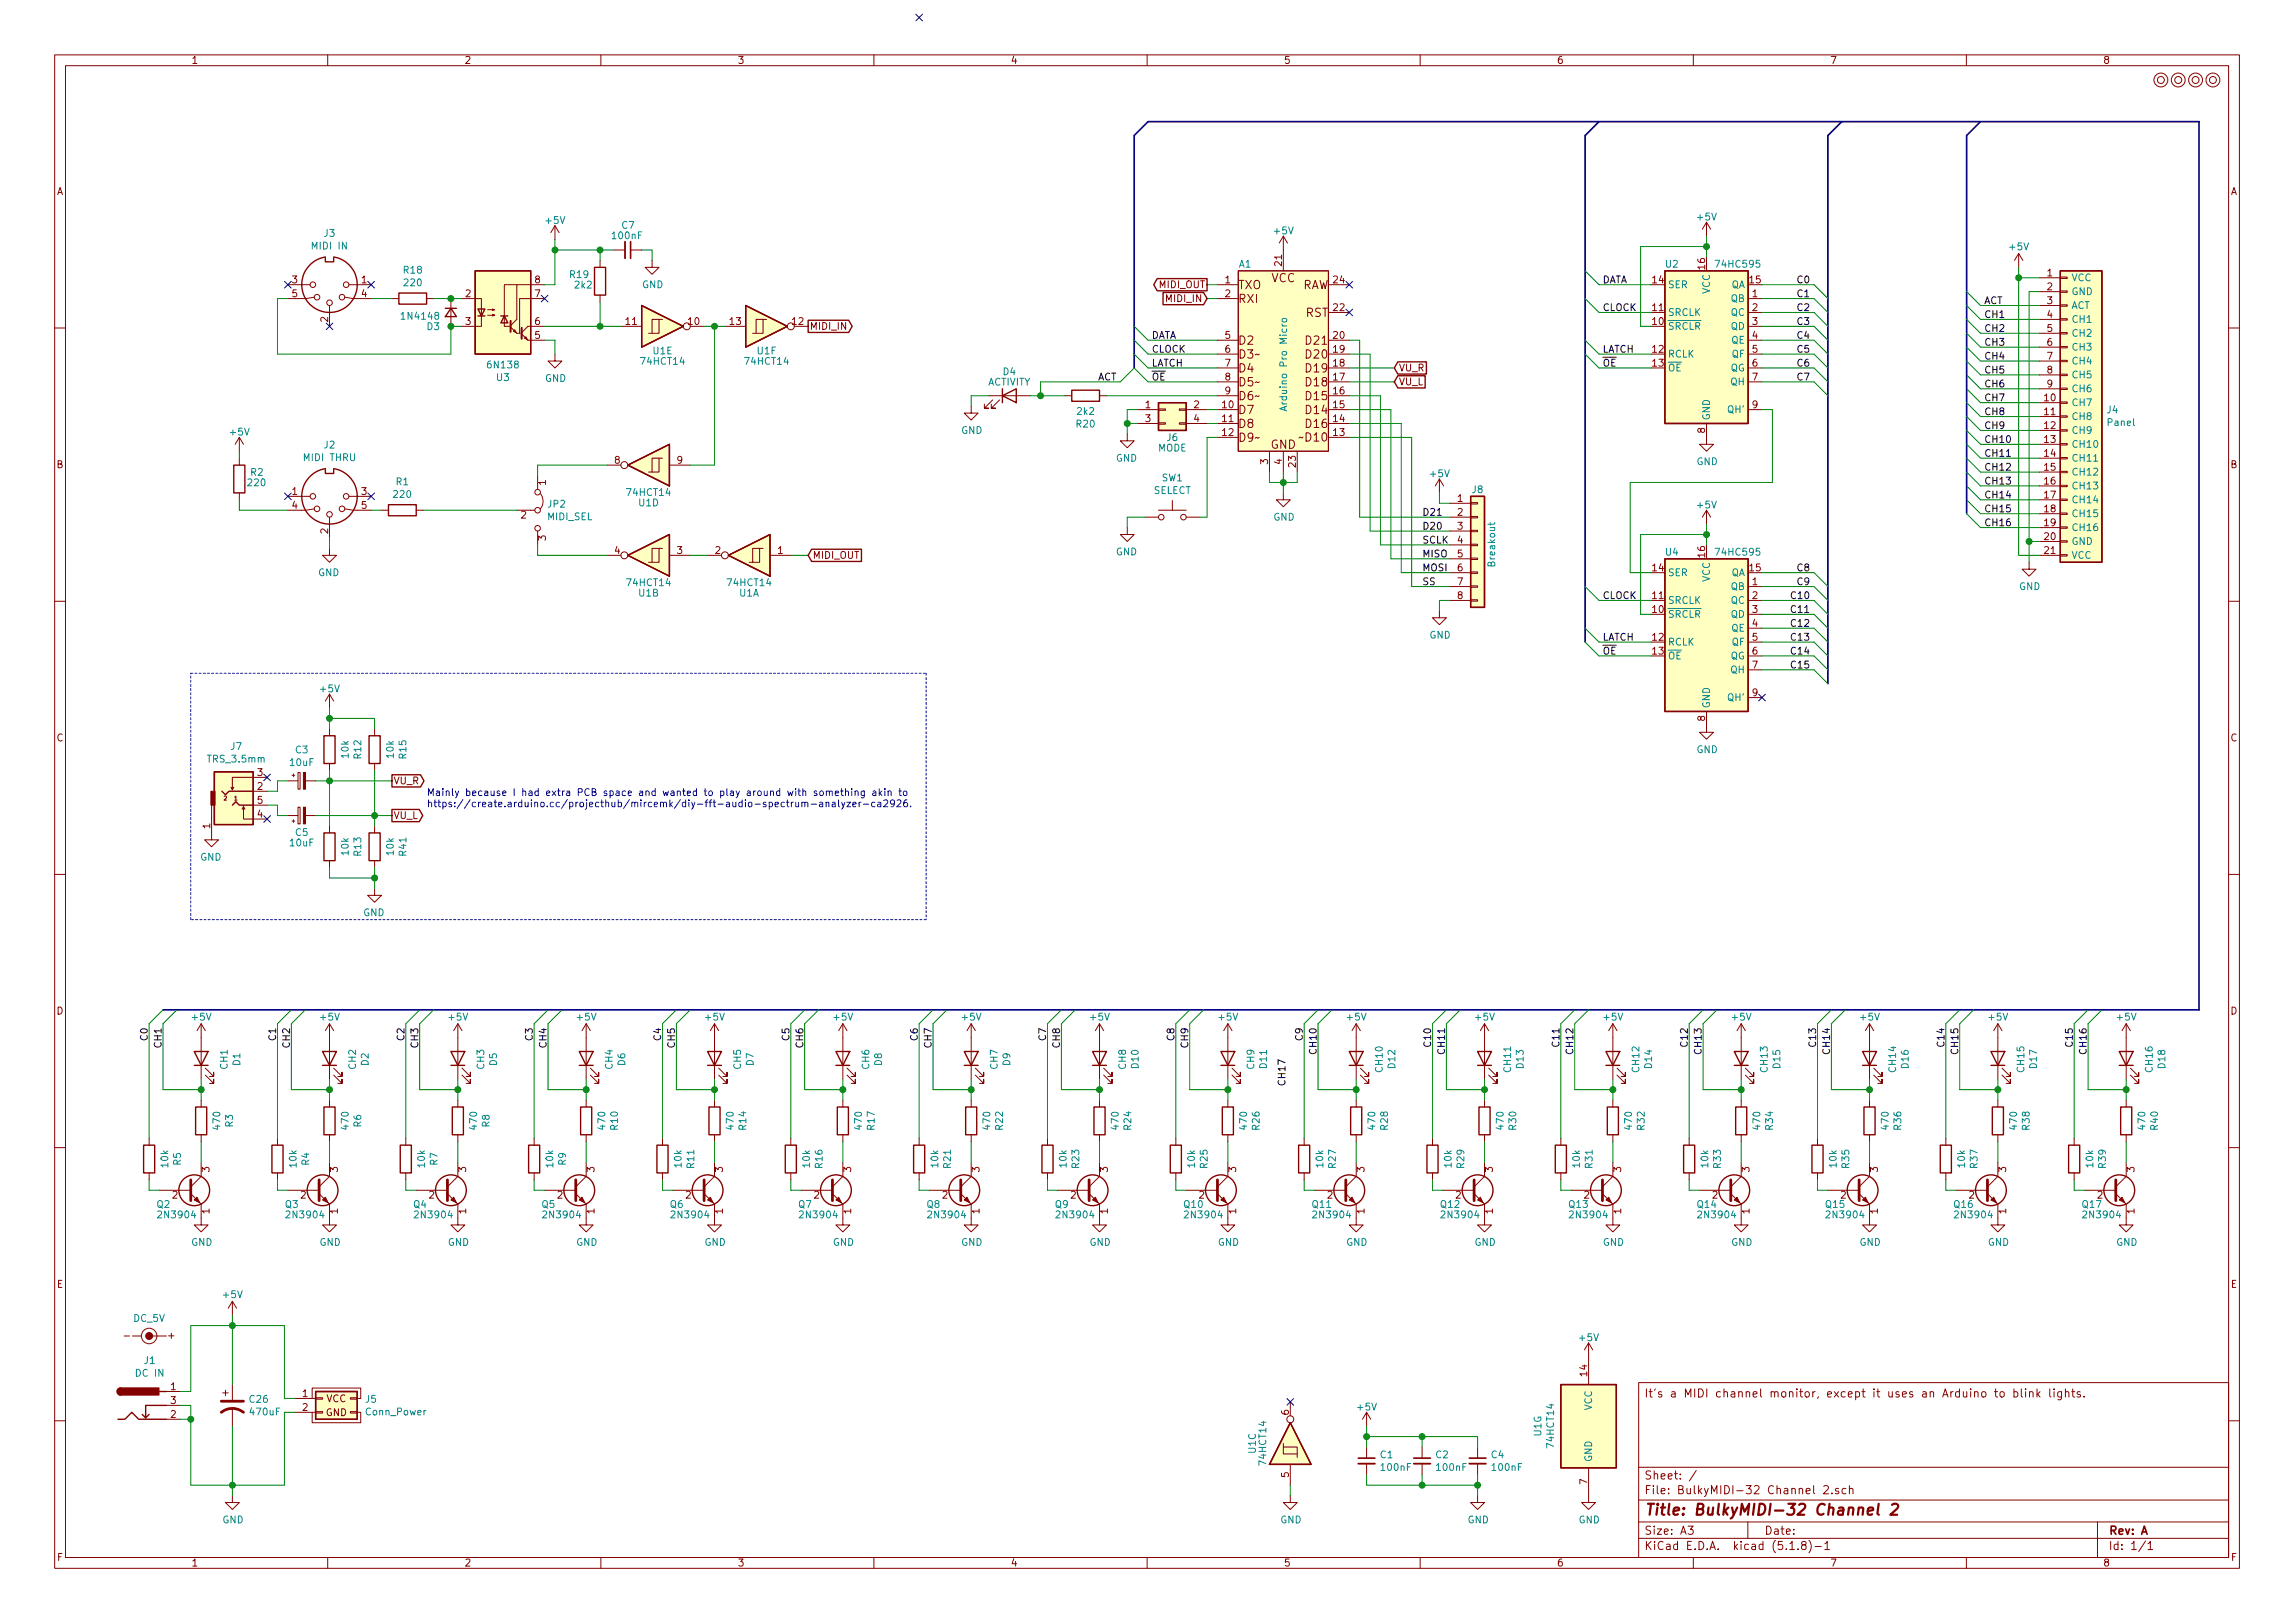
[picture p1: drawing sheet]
<svg xmlns="http://www.w3.org/2000/svg" width="420mm" height="297mm" viewBox="0 0 420 297" stroke-linecap="round" stroke-linejoin="round" font-family="sans-serif">
<defs><g id="words">
<text font-size="2.8" fill="#840000" x="301" y="277.3">Title: BulkyMIDI-32 Channel 2</text>
<g font-size="2.1" fill="#840000">
<text x="226.6" y="52.9">TXO</text>
<text x="232.7" y="51.6">VCC</text>
<text x="238.4" y="52.9">RAW</text>
<text x="226.8" y="55.5">RXI</text>
<text x="239" y="58">RST</text>
<text x="226.8" y="63.1">D2</text>
<text x="227.4" y="65.6">D3</text>
<text x="239.1" y="65.6">D20</text>
<text x="239.1" y="63.1">D21</text>
<text x="226.8" y="68.2">D4</text>
<text x="227.4" y="70.7">D5</text>
<text x="239.1" y="70.7">D18</text>
<text x="239.1" y="68.2">D19</text>
<text x="226.8" y="75.8">D7</text>
<text x="227.4" y="73.2">D6</text>
<text x="239.1" y="75.8">D14</text>
<text x="239.1" y="73.2">D15</text>
<text x="226.8" y="78.3">D8</text>
<text x="227.4" y="80.9">D9</text>
<text x="232.6" y="82.1">GND</text>
<text x="238.5" y="80.8">D10</text>
<text x="239.1" y="78.3">D16</text>
<text x="301" y="255.8">It's a MIDI channel monitor, except it uses an Arduino to blink lights.</text>
<text x="301" y="273.5">File: BulkyMIDI-32 Channel 2.sch</text>
<text x="301" y="270.8">Sheet: /</text>
<text x="301" y="280.9">Size: A3</text>
<text x="323" y="280.9">Date:</text>
<text x="386" y="280.9">Rev: A</text>
<text x="301" y="283.7">KiCad E.D.A. kicad (5.1.8)-1</text>
<text x="386" y="283.7">Id: 1/1</text>
</g>
<g font-size="1.8" fill="#840000">
<text x="35" y="11.7">1</text>
<text x="85" y="11.7">2</text>
<text x="135" y="11.7">3</text>
<text x="185" y="11.7">4</text>
<text x="235" y="11.7">5</text>
<text x="285" y="11.7">6</text>
<text x="335" y="11.7">7</text>
<text x="385" y="11.7">8</text>
<text x="10.4" y="35.7">A</text>
<text x="408.4" y="35.7">A</text>
<text x="53.5" y="51.9">3</text>
<text x="66.2" y="51.9">1</text>
<text x="97.9" y="51.9">8</text>
<text x="212.3" y="52.7">MIDI_OUT</text>
<text x="224.3" y="51.9">1</text>
<text x="234.7" y="48.6" transform="rotate(-90 234.7 48.6)">21</text>
<text x="244.1" y="51.9">24</text>
<text x="302.6" y="51.9">14</text>
<text x="312.2" y="49.3" transform="rotate(-90 312.2 49.3)">16</text>
<text x="320.3" y="51.9">15</text>
<text x="374.8" y="50.6">1</text>
<text x="374.8" y="53.1">2</text>
<text x="53.5" y="54.4">5</text>
<text x="60.1" y="58.9" transform="rotate(-90 60.1 58.9)">2</text>
<text x="66.2" y="54.4">4</text>
<text x="85.2" y="54.4">2</text>
<text x="85.2" y="59.5">3</text>
<text x="97.9" y="59.5">6</text>
<text x="97.9" y="54.4">7</text>
<text x="114.6" y="59.5">11</text>
<text x="126" y="59.5">10</text>
<text x="133.7" y="59.5">13</text>
<text x="145.1" y="59.5">12</text>
<text x="213.7" y="55.3">MIDI_IN</text>
<text x="224.3" y="54.4">2</text>
<text x="244.1" y="56.9">22</text>
<text x="302.6" y="59.5">10</text>
<text x="302.6" y="56.9">11</text>
<text x="320.8" y="54.4">1</text>
<text x="320.8" y="56.9">2</text>
<text x="320.8" y="59.5">3</text>
<text x="374.8" y="55.7">3</text>
<text x="374.8" y="58.2">4</text>
<text x="97.9" y="62">5</text>
<text x="148.2" y="60.4">MIDI_IN</text>
<text x="224.3" y="62">5</text>
<text x="224.3" y="64.6">6</text>
<text x="244.1" y="64.6">19</text>
<text x="244.1" y="62">20</text>
<text x="302.6" y="64.6">12</text>
<text x="320.8" y="62">4</text>
<text x="320.8" y="64.6">5</text>
<text x="374.8" y="60.7">5</text>
<text x="374.8" y="63.3">6</text>
<text x="374.8" y="65.8">7</text>
<text x="224.3" y="67.1">7</text>
<text x="224.3" y="69.6">8</text>
<text x="244.1" y="69.6">17</text>
<text x="244.1" y="67.1">18</text>
<text x="256.1" y="70.5">VU_L</text>
<text x="256.1" y="68">VU_R</text>
<text x="302.6" y="67.1">13</text>
<text x="320.8" y="67.1">6</text>
<text x="320.8" y="69.6">7</text>
<text x="374.8" y="68.4">8</text>
<text x="374.8" y="70.9">9</text>
<text x="209.7" y="74.7">1</text>
<text x="209.7" y="77.3">3</text>
<text x="218.6" y="74.7">2</text>
<text x="218.6" y="77.3">4</text>
<text x="223.8" y="74.7">10</text>
<text x="223.8" y="77.3">11</text>
<text x="224.3" y="72.2">9</text>
<text x="244.1" y="77.3">14</text>
<text x="244.1" y="74.7">15</text>
<text x="244.1" y="72.2">16</text>
<text x="320.8" y="74.7">9</text>
<text x="374.3" y="73.4">10</text>
<text x="374.3" y="76">11</text>
<text x="223.8" y="79.8">12</text>
<text x="244.1" y="79.8">13</text>
<text x="312.2" y="79.3" transform="rotate(-90 312.2 79.3)">8</text>
<text x="374.3" y="78.5">12</text>
<text x="374.3" y="81.1">13</text>
<text x="374.3" y="83.6">14</text>
<text x="10.4" y="85.7">B</text>
<text x="99.9" y="88.8" transform="rotate(-90 99.9 88.8)">1</text>
<text x="112.5" y="84.9">8</text>
<text x="124" y="84.9">9</text>
<text x="232.2" y="85" transform="rotate(-90 232.2 85)">3</text>
<text x="234.7" y="85" transform="rotate(-90 234.7 85)">4</text>
<text x="237.2" y="85.5" transform="rotate(-90 237.2 85.5)">23</text>
<text x="374.3" y="86.1">15</text>
<text x="374.3" y="88.7">16</text>
<text x="408.4" y="85.7">B</text>
<text x="53.5" y="90.6">1</text>
<text x="53.5" y="93.1">4</text>
<text x="66.2" y="90.6">3</text>
<text x="66.2" y="93.1">5</text>
<text x="95.4" y="94.9">2</text>
<text x="266.9" y="91.9">1</text>
<text x="266.9" y="94.4">2</text>
<text x="374.3" y="91.2">17</text>
<text x="374.3" y="93.8">18</text>
<text x="60.1" y="97.7" transform="rotate(-90 60.1 97.7)">2</text>
<text x="99.9" y="98.9" transform="rotate(-90 99.9 98.9)">3</text>
<text x="112.5" y="101.4">4</text>
<text x="124" y="101.4">3</text>
<text x="131" y="101.4">2</text>
<text x="142.4" y="101.4">1</text>
<text x="266.9" y="96.9">3</text>
<text x="266.9" y="99.5">4</text>
<text x="312.2" y="102" transform="rotate(-90 312.2 102)">16</text>
<text x="374.3" y="96.3">19</text>
<text x="374.3" y="98.8">20</text>
<text x="374.3" y="101.4">21</text>
<text x="148.7" y="102.3">MIDI_OUT</text>
<text x="266.9" y="102">5</text>
<text x="266.9" y="104.6">6</text>
<text x="266.9" y="107.1">7</text>
<text x="302.6" y="104.6">14</text>
<text x="320.3" y="104.6">15</text>
<text x="320.8" y="107.1">1</text>
<text x="266.9" y="109.6">8</text>
<text x="302.6" y="112.2">10</text>
<text x="302.6" y="109.6">11</text>
<text x="320.8" y="109.6">2</text>
<text x="320.8" y="112.2">3</text>
<text x="302.6" y="117.3">12</text>
<text x="302.6" y="119.8">13</text>
<text x="320.8" y="114.7">4</text>
<text x="320.8" y="117.3">5</text>
<text x="320.8" y="119.8">6</text>
<text x="320.8" y="122.3">7</text>
<text x="312.2" y="132" transform="rotate(-90 312.2 132)">8</text>
<text x="320.8" y="127.4">9</text>
<text x="10.4" y="135.7">C</text>
<text x="408.4" y="135.7">C</text>
<text x="47.1" y="142">3</text>
<text x="72" y="143.5">VU_R</text>
<text x="47.1" y="144.6">2</text>
<text x="47.1" y="149.6">4</text>
<text x="47.1" y="147.1">5</text>
<text x="72" y="149.9">VU_L</text>
<text x="38.5" y="151.6" transform="rotate(-90 38.5 151.6)">1</text>
<text x="10.4" y="185.7">D</text>
<text x="408.4" y="185.7">D</text>
<text x="38.4" y="214.5" transform="rotate(-90 38.4 214.5)">3</text>
<text x="61.8" y="214.5" transform="rotate(-90 61.8 214.5)">3</text>
<text x="85.3" y="214.5" transform="rotate(-90 85.3 214.5)">3</text>
<text x="108.8" y="214.5" transform="rotate(-90 108.8 214.5)">3</text>
<text x="132.3" y="214.5" transform="rotate(-90 132.3 214.5)">3</text>
<text x="155.8" y="214.5" transform="rotate(-90 155.8 214.5)">3</text>
<text x="179.3" y="214.5" transform="rotate(-90 179.3 214.5)">3</text>
<text x="202.8" y="214.5" transform="rotate(-90 202.8 214.5)">3</text>
<text x="226.3" y="214.5" transform="rotate(-90 226.3 214.5)">3</text>
<text x="249.8" y="214.5" transform="rotate(-90 249.8 214.5)">3</text>
<text x="273.3" y="214.5" transform="rotate(-90 273.3 214.5)">3</text>
<text x="296.8" y="214.5" transform="rotate(-90 296.8 214.5)">3</text>
<text x="320.3" y="214.5" transform="rotate(-90 320.3 214.5)">3</text>
<text x="343.8" y="214.5" transform="rotate(-90 343.8 214.5)">3</text>
<text x="367.3" y="214.5" transform="rotate(-90 367.3 214.5)">3</text>
<text x="390.8" y="214.5" transform="rotate(-90 390.8 214.5)">3</text>
<text x="31.6" y="219.4">2</text>
<text x="55.1" y="219.4">2</text>
<text x="78.6" y="219.4">2</text>
<text x="102.1" y="219.4">2</text>
<text x="125.6" y="219.4">2</text>
<text x="149" y="219.4">2</text>
<text x="172.5" y="219.4">2</text>
<text x="196" y="219.4">2</text>
<text x="219.5" y="219.4">2</text>
<text x="243" y="219.4">2</text>
<text x="266.5" y="219.4">2</text>
<text x="290" y="219.4">2</text>
<text x="313.5" y="219.4">2</text>
<text x="337" y="219.4">2</text>
<text x="360.5" y="219.4">2</text>
<text x="384" y="219.4">2</text>
<text x="38.4" y="222.1" transform="rotate(-90 38.4 222.1)">1</text>
<text x="61.8" y="222.1" transform="rotate(-90 61.8 222.1)">1</text>
<text x="85.3" y="222.1" transform="rotate(-90 85.3 222.1)">1</text>
<text x="108.8" y="222.1" transform="rotate(-90 108.8 222.1)">1</text>
<text x="132.3" y="222.1" transform="rotate(-90 132.3 222.1)">1</text>
<text x="155.8" y="222.1" transform="rotate(-90 155.8 222.1)">1</text>
<text x="179.3" y="222.1" transform="rotate(-90 179.3 222.1)">1</text>
<text x="202.8" y="222.1" transform="rotate(-90 202.8 222.1)">1</text>
<text x="226.3" y="222.1" transform="rotate(-90 226.3 222.1)">1</text>
<text x="249.8" y="222.1" transform="rotate(-90 249.8 222.1)">1</text>
<text x="273.3" y="222.1" transform="rotate(-90 273.3 222.1)">1</text>
<text x="296.8" y="222.1" transform="rotate(-90 296.8 222.1)">1</text>
<text x="320.3" y="222.1" transform="rotate(-90 320.3 222.1)">1</text>
<text x="343.8" y="222.1" transform="rotate(-90 343.8 222.1)">1</text>
<text x="367.3" y="222.1" transform="rotate(-90 367.3 222.1)">1</text>
<text x="390.8" y="222.1" transform="rotate(-90 390.8 222.1)">1</text>
<text x="10.4" y="235.7">E</text>
<text x="408.4" y="235.7">E</text>
<text x="23" y="245.1">-</text>
<text x="30.9" y="245">+</text>
<text x="290.6" y="251.8" transform="rotate(-90 290.6 251.8)">14</text>
<text x="31.3" y="254.4">1</text>
<text x="31.3" y="257">3</text>
<text x="55.4" y="255.7">1</text>
<text x="59.7" y="256.6">VCC</text>
<text x="31.3" y="259.5">2</text>
<text x="55.4" y="258.2">2</text>
<text x="59.6" y="259.2">GND</text>
<text x="236" y="259" transform="rotate(-90 236 259)">6</text>
<text x="236" y="270.4" transform="rotate(-90 236 270.4)">5</text>
<text x="290.6" y="271.7" transform="rotate(-90 290.6 271.7)">7</text>
<text x="10.5" y="285.7">F</text>
<text x="35" y="286.7">1</text>
<text x="85" y="286.7">2</text>
<text x="135" y="286.7">3</text>
<text x="185" y="286.7">4</text>
<text x="235" y="286.7">5</text>
<text x="285" y="286.7">6</text>
<text x="335" y="286.7">7</text>
<text x="385" y="286.7">8</text>
<text x="408.5" y="285.7">F</text>
</g>
<g font-size="1.8" fill="#008484">
<text x="100" y="41">+5V</text>
<text x="113.9" y="41.9">C7</text>
<text x="310.8" y="40.3">+5V</text>
<text x="57.3" y="45.7">MIDI IN</text>
<text x="59.4" y="43.3">J3</text>
<text x="112.2" y="43.8">100nF</text>
<text x="233.3" y="42.9">+5V</text>
<text x="368" y="45.8">+5V</text>
<text x="73.9" y="50.1">R18</text>
<text x="74.1" y="52.4">220</text>
<text x="104.4" y="50.9">R19</text>
<text x="105.3" y="52.8">2k2</text>
<text x="117.6" y="52.7">GND</text>
<text x="226.8" y="49">A1</text>
<text x="305" y="49">U2</text>
<text x="305.3" y="52.7">SER</text>
<text x="313.1" y="53.8" transform="rotate(-90 313.1 53.8)">VCC</text>
<text x="314.4" y="49">74HC595</text>
<text x="316.9" y="52.7">QA</text>
<text x="379.2" y="51.5">VCC</text>
<text x="73.8" y="58.5">1N4148</text>
<text x="305.3" y="57.8">SRCLK</text>
<text x="316.9" y="55.3">QB</text>
<text x="316.9" y="57.8">QC</text>
<text x="379.2" y="54">GND</text>
<text x="379.2" y="56.6">ACT</text>
<text x="379.2" y="59.1">CH1</text>
<text x="78.2" y="60.4">D3</text>
<text x="119.6" y="64.9">U1E</text>
<text x="138.7" y="64.9">U1F</text>
<text x="305.3" y="60.4">SRCLR</text>
<text x="305.3" y="65.4">RCLK</text>
<text x="316.9" y="60.4">QD</text>
<text x="317" y="62.9">QE</text>
<text x="317.1" y="65.4">QF</text>
<text x="379.2" y="61.6">CH2</text>
<text x="379.2" y="64.2">CH3</text>
<text x="89.5" y="67.4">6N138</text>
<text x="91" y="69.7">U3</text>
<text x="99.8" y="69.9">GND</text>
<text x="117.5" y="66.8">74HCT14</text>
<text x="136.6" y="66.8">74HCT14</text>
<text x="180.8" y="70.6">ACTIVITY</text>
<text x="183.7" y="68.7">D4</text>
<text x="305.3" y="68">OE</text>
<text x="316.8" y="68">QG</text>
<text x="316.9" y="70.5">QH</text>
<text x="379.2" y="66.7">CH4</text>
<text x="379.2" y="69.3">CH5</text>
<text x="379.2" y="71.8">CH6</text>
<text x="197.3" y="75.9">2k2</text>
<text x="235.6" y="74.4" transform="rotate(-90 235.6 74.4)">Arduino Pro Micro</text>
<text x="313.1" y="77" transform="rotate(-90 313.1 77)">GND</text>
<text x="316.5" y="75.6">QH'</text>
<text x="379.2" y="74.3">CH7</text>
<text x="379.2" y="76.9">CH8</text>
<text x="385.8" y="75.7">J4</text>
<text x="386" y="78">Panel</text>
<text x="42.2" y="79.7">+5V</text>
<text x="59.4" y="82.1">J2</text>
<text x="176" y="79.4">GND</text>
<text x="197.1" y="78.2">R20</text>
<text x="212" y="82.6">MODE</text>
<text x="213.7" y="80.7">J6</text>
<text x="379.2" y="79.4">CH9</text>
<text x="379.2" y="82">CH10</text>
<text x="45.5" y="89">220</text>
<text x="45.9" y="87.1">R2</text>
<text x="55.8" y="84.4">MIDI THRU</text>
<text x="72.5" y="88.8">R1</text>
<text x="204.3" y="84.5">GND</text>
<text x="212.7" y="88.1">SW1</text>
<text x="261.9" y="87.3">+5V</text>
<text x="310.6" y="85.1">GND</text>
<text x="379.2" y="84.5">CH11</text>
<text x="379.2" y="87">CH12</text>
<text x="379.2" y="89.6">CH13</text>
<text x="72.2" y="91.1">220</text>
<text x="100.3" y="95.2">MIDI_SEL</text>
<text x="100.3" y="92.9">JP2</text>
<text x="114.9" y="90.8">74HCT14</text>
<text x="117" y="92.7">U1D</text>
<text x="211.2" y="90.4">SELECT</text>
<text x="233.1" y="95.3">GND</text>
<text x="269.5" y="90.3">J8</text>
<text x="310.8" y="93.1">+5V</text>
<text x="379.2" y="92.1">CH14</text>
<text x="379.2" y="94.7">CH15</text>
<text x="204.3" y="101.6">GND</text>
<text x="305" y="101.7">U4</text>
<text x="314.4" y="101.7">74HC595</text>
<text x="379.2" y="97.2">CH16</text>
<text x="379.2" y="99.7">GND</text>
<text x="58.2" y="105.4">GND</text>
<text x="114.9" y="107.3">74HCT14</text>
<text x="133.3" y="107.3">74HCT14</text>
<text x="273.7" y="103.5" transform="rotate(-90 273.7 103.5)">Breakout</text>
<text x="305.3" y="105.4">SER</text>
<text x="313.1" y="106.5" transform="rotate(-90 313.1 106.5)">VCC</text>
<text x="316.9" y="108">QB</text>
<text x="316.9" y="105.4">QA</text>
<text x="369.6" y="108">GND</text>
<text x="379.2" y="102.3">VCC</text>
<text x="117" y="109.2">U1B</text>
<text x="135.4" y="109.2">U1A</text>
<text x="305.3" y="113.1">SRCLR</text>
<text x="305.3" y="110.5">SRCLK</text>
<text x="316.9" y="110.5">QC</text>
<text x="316.9" y="113.1">QD</text>
<text x="261.7" y="116.9">GND</text>
<text x="305.3" y="118.1">RCLK</text>
<text x="317" y="115.6">QE</text>
<text x="317.1" y="118.1">QF</text>
<text x="305.3" y="120.7">OE</text>
<text x="316.8" y="120.7">QG</text>
<text x="316.9" y="123.2">QH</text>
<text x="58.7" y="126.7">+5V</text>
<text x="313.1" y="129.7" transform="rotate(-90 313.1 129.7)">GND</text>
<text x="316.5" y="128.3">QH'</text>
<text x="42.3" y="137.2">J7</text>
<text x="54.1" y="137.9">C3</text>
<text x="310.6" y="137.8">GND</text>
<text x="38.2" y="139.6">TRS_3.5mm</text>
<text x="53.2" y="140.2">10uF</text>
<text x="63.8" y="138.7" transform="rotate(-90 63.8 138.7)">10k</text>
<text x="66.1" y="138.8" transform="rotate(-90 66.1 138.8)">R12</text>
<text x="72.1" y="138.7" transform="rotate(-90 72.1 138.7)">10k</text>
<text x="74.4" y="138.8" transform="rotate(-90 74.4 138.8)">R15</text>
<text x="53.2" y="154.9">10uF</text>
<text x="54.1" y="153">C5</text>
<text x="36.7" y="157.5">GND</text>
<text x="63.8" y="156.4" transform="rotate(-90 63.8 156.4)">10k</text>
<text x="66.1" y="156.6" transform="rotate(-90 66.1 156.6)">R13</text>
<text x="72.1" y="156.4" transform="rotate(-90 72.1 156.4)">10k</text>
<text x="74.4" y="156.6" transform="rotate(-90 74.4 156.6)">R41</text>
<text x="66.5" y="167.7">GND</text>
<text x="35.2" y="186.8">+5V</text>
<text x="58.7" y="186.8">+5V</text>
<text x="82.2" y="186.8">+5V</text>
<text x="105.7" y="186.8">+5V</text>
<text x="129.2" y="186.8">+5V</text>
<text x="152.7" y="186.8">+5V</text>
<text x="176.2" y="186.8">+5V</text>
<text x="199.7" y="186.8">+5V</text>
<text x="223.2" y="186.8">+5V</text>
<text x="246.7" y="186.8">+5V</text>
<text x="270.2" y="186.8">+5V</text>
<text x="293.7" y="186.8">+5V</text>
<text x="317.2" y="186.8">+5V</text>
<text x="340.7" y="186.8">+5V</text>
<text x="364.2" y="186.8">+5V</text>
<text x="387.7" y="186.8">+5V</text>
<text x="41.7" y="195.6" transform="rotate(-90 41.7 195.6)">CH1</text>
<text x="44" y="195" transform="rotate(-90 44 195)">D1</text>
<text x="65.2" y="195.6" transform="rotate(-90 65.2 195.6)">CH2</text>
<text x="67.5" y="195" transform="rotate(-90 67.5 195)">D2</text>
<text x="88.7" y="195.6" transform="rotate(-90 88.7 195.6)">CH3</text>
<text x="91" y="195" transform="rotate(-90 91 195)">D5</text>
<text x="112.2" y="195.6" transform="rotate(-90 112.2 195.6)">CH4</text>
<text x="114.5" y="195" transform="rotate(-90 114.5 195)">D6</text>
<text x="135.7" y="195.6" transform="rotate(-90 135.7 195.6)">CH5</text>
<text x="138" y="195" transform="rotate(-90 138 195)">D7</text>
<text x="159.2" y="195.6" transform="rotate(-90 159.2 195.6)">CH6</text>
<text x="161.5" y="195" transform="rotate(-90 161.5 195)">D8</text>
<text x="182.7" y="195.6" transform="rotate(-90 182.7 195.6)">CH7</text>
<text x="185" y="195" transform="rotate(-90 185 195)">D9</text>
<text x="206.1" y="195.6" transform="rotate(-90 206.1 195.6)">CH8</text>
<text x="208.5" y="195.5" transform="rotate(-90 208.5 195.5)">D10</text>
<text x="229.6" y="195.6" transform="rotate(-90 229.6 195.6)">CH9</text>
<text x="232" y="195.5" transform="rotate(-90 232 195.5)">D11</text>
<text x="253.1" y="196.2" transform="rotate(-90 253.1 196.2)">CH10</text>
<text x="255.4" y="195.5" transform="rotate(-90 255.4 195.5)">D12</text>
<text x="276.6" y="196.2" transform="rotate(-90 276.6 196.2)">CH11</text>
<text x="278.9" y="195.5" transform="rotate(-90 278.9 195.5)">D13</text>
<text x="300.1" y="196.2" transform="rotate(-90 300.1 196.2)">CH12</text>
<text x="302.4" y="195.5" transform="rotate(-90 302.4 195.5)">D14</text>
<text x="323.6" y="196.2" transform="rotate(-90 323.6 196.2)">CH13</text>
<text x="325.9" y="195.5" transform="rotate(-90 325.9 195.5)">D15</text>
<text x="347.1" y="196.2" transform="rotate(-90 347.1 196.2)">CH14</text>
<text x="349.4" y="195.5" transform="rotate(-90 349.4 195.5)">D16</text>
<text x="370.6" y="196.2" transform="rotate(-90 370.6 196.2)">CH15</text>
<text x="372.9" y="195.5" transform="rotate(-90 372.9 195.5)">D17</text>
<text x="394.1" y="196.2" transform="rotate(-90 394.1 196.2)">CH16</text>
<text x="396.4" y="195.5" transform="rotate(-90 396.4 195.5)">D18</text>
<text x="40.3" y="206.6" transform="rotate(-90 40.3 206.6)">470</text>
<text x="42.6" y="206.3" transform="rotate(-90 42.6 206.3)">R3</text>
<text x="63.8" y="206.6" transform="rotate(-90 63.8 206.6)">470</text>
<text x="66.1" y="206.3" transform="rotate(-90 66.1 206.3)">R6</text>
<text x="87.3" y="206.6" transform="rotate(-90 87.3 206.6)">470</text>
<text x="89.6" y="206.3" transform="rotate(-90 89.6 206.3)">R8</text>
<text x="110.8" y="206.6" transform="rotate(-90 110.8 206.6)">470</text>
<text x="113.1" y="206.8" transform="rotate(-90 113.1 206.8)">R10</text>
<text x="134.3" y="206.6" transform="rotate(-90 134.3 206.6)">470</text>
<text x="136.6" y="206.8" transform="rotate(-90 136.6 206.8)">R14</text>
<text x="157.8" y="206.6" transform="rotate(-90 157.8 206.6)">470</text>
<text x="160.1" y="206.8" transform="rotate(-90 160.1 206.8)">R17</text>
<text x="181.3" y="206.6" transform="rotate(-90 181.3 206.6)">470</text>
<text x="183.6" y="206.8" transform="rotate(-90 183.6 206.8)">R22</text>
<text x="204.8" y="206.6" transform="rotate(-90 204.8 206.6)">470</text>
<text x="207.1" y="206.8" transform="rotate(-90 207.1 206.8)">R24</text>
<text x="228.3" y="206.6" transform="rotate(-90 228.3 206.6)">470</text>
<text x="230.6" y="206.8" transform="rotate(-90 230.6 206.8)">R26</text>
<text x="251.8" y="206.6" transform="rotate(-90 251.8 206.6)">470</text>
<text x="254.1" y="206.8" transform="rotate(-90 254.1 206.8)">R28</text>
<text x="275.3" y="206.6" transform="rotate(-90 275.3 206.6)">470</text>
<text x="277.6" y="206.8" transform="rotate(-90 277.6 206.8)">R30</text>
<text x="298.8" y="206.6" transform="rotate(-90 298.8 206.6)">470</text>
<text x="301.1" y="206.8" transform="rotate(-90 301.1 206.8)">R32</text>
<text x="322.3" y="206.6" transform="rotate(-90 322.3 206.6)">470</text>
<text x="324.6" y="206.8" transform="rotate(-90 324.6 206.8)">R34</text>
<text x="345.8" y="206.6" transform="rotate(-90 345.8 206.6)">470</text>
<text x="348.1" y="206.8" transform="rotate(-90 348.1 206.8)">R36</text>
<text x="369.3" y="206.6" transform="rotate(-90 369.3 206.6)">470</text>
<text x="371.6" y="206.8" transform="rotate(-90 371.6 206.8)">R38</text>
<text x="392.8" y="206.6" transform="rotate(-90 392.8 206.6)">470</text>
<text x="395.1" y="206.8" transform="rotate(-90 395.1 206.8)">R40</text>
<text x="30.8" y="213.6" transform="rotate(-90 30.8 213.6)">10k</text>
<text x="33.1" y="213.2" transform="rotate(-90 33.1 213.2)">R5</text>
<text x="54.3" y="213.6" transform="rotate(-90 54.3 213.6)">10k</text>
<text x="56.6" y="213.2" transform="rotate(-90 56.6 213.2)">R4</text>
<text x="77.8" y="213.6" transform="rotate(-90 77.8 213.6)">10k</text>
<text x="80.1" y="213.2" transform="rotate(-90 80.1 213.2)">R7</text>
<text x="101.3" y="213.6" transform="rotate(-90 101.3 213.6)">10k</text>
<text x="103.6" y="213.2" transform="rotate(-90 103.6 213.2)">R9</text>
<text x="124.8" y="213.6" transform="rotate(-90 124.8 213.6)">10k</text>
<text x="127.1" y="213.8" transform="rotate(-90 127.1 213.8)">R11</text>
<text x="148.3" y="213.6" transform="rotate(-90 148.3 213.6)">10k</text>
<text x="150.6" y="213.8" transform="rotate(-90 150.6 213.8)">R16</text>
<text x="171.8" y="213.6" transform="rotate(-90 171.8 213.6)">10k</text>
<text x="174.1" y="213.8" transform="rotate(-90 174.1 213.8)">R21</text>
<text x="195.3" y="213.6" transform="rotate(-90 195.3 213.6)">10k</text>
<text x="197.6" y="213.8" transform="rotate(-90 197.6 213.8)">R23</text>
<text x="218.8" y="213.6" transform="rotate(-90 218.8 213.6)">10k</text>
<text x="221.1" y="213.8" transform="rotate(-90 221.1 213.8)">R25</text>
<text x="242.3" y="213.6" transform="rotate(-90 242.3 213.6)">10k</text>
<text x="244.6" y="213.8" transform="rotate(-90 244.6 213.8)">R27</text>
<text x="265.8" y="213.6" transform="rotate(-90 265.8 213.6)">10k</text>
<text x="268.1" y="213.8" transform="rotate(-90 268.1 213.8)">R29</text>
<text x="289.3" y="213.6" transform="rotate(-90 289.3 213.6)">10k</text>
<text x="291.6" y="213.8" transform="rotate(-90 291.6 213.8)">R31</text>
<text x="312.8" y="213.6" transform="rotate(-90 312.8 213.6)">10k</text>
<text x="315.1" y="213.8" transform="rotate(-90 315.1 213.8)">R33</text>
<text x="336.2" y="213.6" transform="rotate(-90 336.2 213.6)">10k</text>
<text x="338.6" y="213.8" transform="rotate(-90 338.6 213.8)">R35</text>
<text x="359.7" y="213.6" transform="rotate(-90 359.7 213.6)">10k</text>
<text x="362.1" y="213.8" transform="rotate(-90 362.1 213.8)">R37</text>
<text x="383.2" y="213.6" transform="rotate(-90 383.2 213.6)">10k</text>
<text x="385.5" y="213.8" transform="rotate(-90 385.5 213.8)">R39</text>
<text x="28.8" y="221.1">Q2</text>
<text x="52.2" y="221.1">Q3</text>
<text x="75.7" y="221.1">Q4</text>
<text x="99.2" y="221.1">Q5</text>
<text x="122.7" y="221.1">Q6</text>
<text x="146.2" y="221.1">Q7</text>
<text x="169.7" y="221.1">Q8</text>
<text x="193.2" y="221.1">Q9</text>
<text x="216.8" y="221.1">Q10</text>
<text x="240.3" y="221.1">Q11</text>
<text x="263.8" y="221.1">Q12</text>
<text x="287.3" y="221.1">Q13</text>
<text x="310.8" y="221.1">Q14</text>
<text x="334.3" y="221.1">Q15</text>
<text x="357.8" y="221.1">Q16</text>
<text x="381.3" y="221.1">Q17</text>
<text x="29.2" y="223">2N3904</text>
<text x="52.7" y="223">2N3904</text>
<text x="76.2" y="223">2N3904</text>
<text x="99.7" y="223">2N3904</text>
<text x="123.2" y="223">2N3904</text>
<text x="146.7" y="223">2N3904</text>
<text x="170.2" y="223">2N3904</text>
<text x="193.7" y="223">2N3904</text>
<text x="217.2" y="223">2N3904</text>
<text x="240.7" y="223">2N3904</text>
<text x="264.2" y="223">2N3904</text>
<text x="287.7" y="223">2N3904</text>
<text x="311.2" y="223">2N3904</text>
<text x="334.7" y="223">2N3904</text>
<text x="358.2" y="223">2N3904</text>
<text x="381.7" y="223">2N3904</text>
<text x="35" y="228">GND</text>
<text x="58.5" y="228">GND</text>
<text x="82" y="228">GND</text>
<text x="105.5" y="228">GND</text>
<text x="129" y="228">GND</text>
<text x="152.5" y="228">GND</text>
<text x="176" y="228">GND</text>
<text x="199.5" y="228">GND</text>
<text x="223" y="228">GND</text>
<text x="246.5" y="228">GND</text>
<text x="270" y="228">GND</text>
<text x="293.4" y="228">GND</text>
<text x="316.9" y="228">GND</text>
<text x="340.4" y="228">GND</text>
<text x="363.9" y="228">GND</text>
<text x="387.4" y="228">GND</text>
<text x="40.9" y="237.6">+5V</text>
<text x="24.5" y="241.9">DC_5V</text>
<text x="289.2" y="245.5">+5V</text>
<text x="25" y="252">DC IN</text>
<text x="26.4" y="249.6">J1</text>
<text x="45.7" y="256.7">C26</text>
<text x="67" y="256.7">J5</text>
<text x="45.9" y="259">470uF</text>
<text x="67.1" y="259">Conn_Power</text>
<text x="248.6" y="258.2">+5V</text>
<text x="282.2" y="262.8" transform="rotate(-90 282.2 262.8)">U1G</text>
<text x="291.5" y="258.2" transform="rotate(-90 291.5 258.2)">VCC</text>
<text x="229.9" y="265.9" transform="rotate(-90 229.9 265.9)">U1C</text>
<text x="231.8" y="268" transform="rotate(-90 231.8 268)">74HCT14</text>
<text x="252.7" y="266.9">C1</text>
<text x="253" y="269.2">100nF</text>
<text x="262.9" y="266.9">C2</text>
<text x="263.1" y="269.2">100nF</text>
<text x="273" y="266.9">C4</text>
<text x="273.3" y="269.2">100nF</text>
<text x="284.5" y="264.8" transform="rotate(-90 284.5 264.8)">74HCT14</text>
<text x="291.5" y="267.6" transform="rotate(-90 291.5 267.6)">GND</text>
<text x="40.7" y="278.8">GND</text>
<text x="234.4" y="278.8">GND</text>
<text x="268.7" y="278.8">GND</text>
<text x="289" y="278.8">GND</text>
</g>
<g font-size="1.8">
<text x="293.4" y="51.9">DATA</text>
<text x="329.2" y="51.9">C0</text>
<text x="293.4" y="56.9">CLOCK</text>
<text x="329.2" y="54.4">C1</text>
<text x="329.2" y="56.9">C2</text>
<text x="329.2" y="59.5">C3</text>
<text x="363.2" y="58.2">CH1</text>
<text x="363.2" y="55.7">ACT</text>
<text x="210.8" y="62">DATA</text>
<text x="210.8" y="64.6">CLOCK</text>
<text x="293.4" y="64.6">LATCH</text>
<text x="329.2" y="62">C4</text>
<text x="329.2" y="64.6">C5</text>
<text x="363.2" y="65.8">CH4</text>
<text x="363.2" y="63.3">CH3</text>
<text x="363.2" y="60.7">CH2</text>
<text x="200.8" y="69.6">ACT</text>
<text x="210.8" y="69.6">OE</text>
<text x="210.8" y="67.1">LATCH</text>
<text x="293.4" y="67.1">OE</text>
<text x="329.2" y="67.1">C6</text>
<text x="329.2" y="69.6">C7</text>
<text x="363.2" y="68.4">CH5</text>
<text x="363.2" y="70.9">CH6</text>
<text x="363.2" y="73.4">CH7</text>
<text x="363.2" y="76">CH8</text>
<text x="363.2" y="78.5">CH9</text>
<text x="363.2" y="83.6">CH11</text>
<text x="363.2" y="81.1">CH10</text>
<text x="363.2" y="88.7">CH13</text>
<text x="363.2" y="86.1">CH12</text>
<text x="260.3" y="94.4">D21</text>
<text x="363.2" y="93.8">CH15</text>
<text x="363.2" y="91.2">CH14</text>
<text x="260.3" y="99.5">SCLK</text>
<text x="260.3" y="96.9">D20</text>
<text x="363.2" y="96.3">CH16</text>
<text x="260.3" y="107.1">SS</text>
<text x="260.3" y="104.6">MOSI</text>
<text x="260.3" y="102">MISO</text>
<text x="329.2" y="107.1">C9</text>
<text x="329.2" y="104.6">C8</text>
<text x="293.4" y="109.6">CLOCK</text>
<text x="328.2" y="112.2">C11</text>
<text x="328.2" y="109.6">C10</text>
<text x="293.4" y="119.8">OE</text>
<text x="293.4" y="117.3">LATCH</text>
<text x="328.2" y="119.8">C14</text>
<text x="328.2" y="117.3">C13</text>
<text x="328.2" y="114.7">C12</text>
<text x="328.2" y="122.3">C15</text>
<text x="27.1" y="190.3" transform="rotate(-90 27.1 190.3)">C0</text>
<text x="29.6" y="191.5" transform="rotate(-90 29.6 191.5)">CH1</text>
<text x="50.5" y="190.3" transform="rotate(-90 50.5 190.3)">C1</text>
<text x="53.1" y="191.5" transform="rotate(-90 53.1 191.5)">CH2</text>
<text x="74" y="190.3" transform="rotate(-90 74 190.3)">C2</text>
<text x="76.6" y="191.5" transform="rotate(-90 76.6 191.5)">CH3</text>
<text x="97.5" y="190.3" transform="rotate(-90 97.5 190.3)">C3</text>
<text x="100.1" y="191.5" transform="rotate(-90 100.1 191.5)">CH4</text>
<text x="121" y="190.3" transform="rotate(-90 121 190.3)">C4</text>
<text x="123.6" y="191.5" transform="rotate(-90 123.6 191.5)">CH5</text>
<text x="144.5" y="190.3" transform="rotate(-90 144.5 190.3)">C5</text>
<text x="147.1" y="191.5" transform="rotate(-90 147.1 191.5)">CH6</text>
<text x="168" y="190.3" transform="rotate(-90 168 190.3)">C6</text>
<text x="170.6" y="191.5" transform="rotate(-90 170.6 191.5)">CH7</text>
<text x="191.5" y="190.3" transform="rotate(-90 191.5 190.3)">C7</text>
<text x="194.1" y="191.5" transform="rotate(-90 194.1 191.5)">CH8</text>
<text x="215" y="190.3" transform="rotate(-90 215 190.3)">C8</text>
<text x="217.6" y="191.5" transform="rotate(-90 217.6 191.5)">CH9</text>
<text x="238.5" y="190.3" transform="rotate(-90 238.5 190.3)">C9</text>
<text x="262" y="191.2" transform="rotate(-90 262 191.2)">C10</text>
<text x="285.5" y="191.2" transform="rotate(-90 285.5 191.2)">C11</text>
<text x="309" y="191.2" transform="rotate(-90 309 191.2)">C12</text>
<text x="332.5" y="191.2" transform="rotate(-90 332.5 191.2)">C13</text>
<text x="356" y="191.2" transform="rotate(-90 356 191.2)">C14</text>
<text x="379.5" y="191.2" transform="rotate(-90 379.5 191.2)">C15</text>
<text x="241" y="192.5" transform="rotate(-90 241 192.5)">CH10</text>
<text x="264.5" y="192.5" transform="rotate(-90 264.5 192.5)">CH11</text>
<text x="288" y="192.5" transform="rotate(-90 288 192.5)">CH12</text>
<text x="311.5" y="192.5" transform="rotate(-90 311.5 192.5)">CH13</text>
<text x="335" y="192.5" transform="rotate(-90 335 192.5)">CH14</text>
<text x="358.5" y="192.5" transform="rotate(-90 358.5 192.5)">CH15</text>
<text x="382" y="192.5" transform="rotate(-90 382 192.5)">CH16</text>
<text x="235.3" y="198.2" transform="rotate(-90 235.3 198.2)">CH17</text>
</g>
<g font-size="1.8" fill="#0000c2">
<text x="78.1" y="145.7">Mainly because I had extra PCB space and wanted to play around with something akin to</text>
<text x="78.1" y="147.7">https://create.arduino.cc/projecthub/mircemk/diy-fft-audio-spectrum-analyzer-ca2926.</text>
</g>
<g font-size="1.1" fill="#840000">
<text x="41" y="146.5">2</text>
<text x="42.9" y="146.5">1</text>
</g>
</g></defs>
<g fill="none" stroke="#840000" stroke-width=".18">
<path d="M10 10h400v277h-400zM12 12h396v273.1h-396zM60 10v2M110 10v2M160 10v2M210 10v2M260 10v2M310 10v2M360 10v2M52.7 52.1h4.1M57.5 54.4l-1.5 .2h-3.3M60.3 55.9v3.8"/>
<path d="M63.1 54.4l1.5 .2h3.3M63.9 52.1h4M71.8 54.6h1.2M78.1 54.6h1.3M82.5 54.6v5.1M84.5 54.6h3.6v5.1h-3.6M89.3 57.7h1.3l-.4 .1v-.2l.4 .1M89.3 56.7h1.3l-.4 .1v-.2l.4 .1M93.5 59.9l1.1 1.1h.6M94.6 52.1h-2.3v7.6h1M99.7 52.1h-5.1v6.4l-1.1 1.1M99.7 54.6h-4.6v6.4"/>
<path d="M99.7 59.7h-3.1l-1.1 1.2M101.6 41.3l-.8 1.3M101.6 41.3v2.6M101.6 41.3l.8 1.3M109.9 47.7v1.2M109.9 54v1.3M112.4 45.8h2M113.7 59.7h3.8M115.4 45.8h2.1M119.4 47.7v1.2h1.2l-1.2 1.3-1.3-1.3h1.3M120.6 58.5h-1.2v2.5M121.3 58.5h-.7v2.5h-1.9"/>
<path d="M126.4 59.7h2.5M132.7 59.7h3.8M139.7 58.5h-1.3v2.5M140.3 58.5h-.6v2.5h-1.9M145.4 59.7h2.6M222.9 52.1h3.8M222.9 54.6h3.8M226.7 49.6h16.5v33h-16.5zM234.9 43.2l-.7 1.3M234.9 43.2v6.4M234.9 43.2l.8 1.3M243.2 52.1h3.8"/>
<path d="M243.2 57.2h3.8M312.4 40.7v2.5M312.4 40.7l-.7 1.2M312.4 40.7l.8 1.2M320 59.7h2.6M320 54.6h2.6M320 57.2h2.6M369.6 46.4l-.8 1.3M369.6 46.4v2.5M369.6 46.4l.7 1.3M373.4 50.8h3.8M373.4 53.4h3.8"/>
<path d="M373.4 55.9h3.8M373.4 58.5h3.8M377.2 58.3h1.3v.3h-1.3zM377.2 55.8h1.3v.2h-1.3zM377.2 53.2h1.3v.3h-1.3zM377.2 50.7h1.3v.3h-1.3zM10 60h2M94 60.6l.2-.2 .3 .5zM95.5 61.1l1.1 1.2h3.1M96 61.9l.3-.3 .2 .5zM101.6 64.8v1.3h1.3l-1.3 1.2-1.3-1.2h1.3M177.8 74.3v1.3h1.3l-1.3 1.3-1.3-1.3h1.3"/>
<path d="M181 72.4h7.6M181.7 73.2l-1.5 1.5h.8h-.8v-.7M183 73.2l-1.5 1.5h.7h-.7v-.7M194.9 72.4h1.3M201.3 72.4h1.3M206.4 79.4v1.3h-1.3l1.3 1.3 1.2-1.3h-1.2M208.3 75h3.8M208.3 77.5h3.8M212.1 77.4h1.3v.2h-1.3zM212.1 74.8h1.3v.3h-1.3zM215.9 77.4h1.3v.2h-1.3zM215.9 74.8h1.3v.3h-1.3z"/>
<path d="M217.2 75h3.8M217.2 77.5h3.8M222.9 75h3.8M222.9 77.5h3.8M222.9 72.4h3.8M222.9 69.9h3.8M222.9 67.3h3.8M222.9 64.8h3.8M222.9 62.3h3.8M238.5 80l-.2 .1-.3-.1-.2 .1M243.2 75h3.8M243.2 77.5h3.8"/>
<path d="M243.2 72.4h3.8M243.2 69.9h3.8M243.2 67.3h3.8M243.2 64.8h3.8M243.2 62.3h3.8M312.4 77.5v3.8h1.3l-1.3 1.3-1.3-1.3h1.3M320 75h2.6M320 69.9h2.6M320 67.3h2.6M320 64.8h2.6M320 62.3h2.6M373.4 73.7h3.8"/>
<path d="M373.4 76.2h3.8M373.4 78.8h3.8M373.4 61h3.8M373.4 63.5h3.8M373.4 66.1h3.8M373.4 68.6h3.8M373.4 71.2h3.8M377.2 78.6h1.3v.3h-1.3zM377.2 76.1h1.3v.3h-1.3zM377.2 73.6h1.3v.2h-1.3zM377.2 71h1.3v.3h-1.3zM377.2 68.5h1.3v.2h-1.3z"/>
<path d="M377.2 65.9h1.3v.3h-1.3zM377.2 63.4h1.3v.3h-1.3zM377.2 60.9h1.3v.2h-1.3zM408 60h2M43.8 80l.8 1.3M43.8 80v2.6M43.8 83.9v1.2M43.8 90.2v1.3M43.8 80l-.7 1.3M52.7 90.8h4.1M57.5 93.1l-1.5 .3h-3.3M60.3 94.7v3.8"/>
<path d="M63.1 93.1l1.5 .3h3.3M63.9 90.8h4M69.8 93.4h1.3M76.2 93.4h1.3M94.6 93.4h3.3M98.4 87v2.6M98.4 97.2v2.5M98.9 90.3a2.26 2.26 0 0 1 0 2.8M111.1 85.1h2.6M120.6 83.9v2.5h-1.2M121.3 83.9h-1.9v2.5h-.7M122.6 85.1h3.8"/>
<path d="M206.4 96.6v1.2h-1.3l1.3 1.3 1.2-1.3h-1.2M209.5 94.7h2.6M212.1 93.4h5.1M214.6 91.6v1.8M217.2 94.7h2.5M222.9 80h3.8M232.4 82.6v3.8M234.9 90.2v1.3h1.3l-1.3 1.2-1.2-1.2h1.2M234.9 82.6v3.8M237.5 82.6v3.8M243.2 80h3.8M263.5 87.7l-.7 1.2"/>
<path d="M263.5 87.7v2.5M263.5 87.7l.8 1.2M265.4 94.7h3.8M265.4 92.1h3.8M265.4 97.2h3.8M265.4 99.7h3.8M269.2 97.1h1.3v.2h-1.3zM269.2 94.5h1.3v.3h-1.3zM269.2 92h1.3v.2h-1.3zM269.2 99.6h1.3v.3h-1.3zM312.4 93.4l-.7 1.3M312.4 93.4v2.5"/>
<path d="M312.4 93.4l.8 1.3M373.4 81.3h3.8M373.4 83.9h3.8M373.4 86.4h3.8M373.4 88.9h3.8M373.4 91.5h3.8M373.4 94h3.8M373.4 96.6h3.8M373.4 99.1h3.8M377.2 99h1.3v.2h-1.3zM377.2 96.4h1.3v.3h-1.3zM377.2 93.9h1.3v.2h-1.3z"/>
<path d="M377.2 91.3h1.3v.3h-1.3zM377.2 88.8h1.3v.3h-1.3zM377.2 86.3h1.3v.2h-1.3zM377.2 83.7h1.3v.3h-1.3zM377.2 81.2h1.3v.2h-1.3zM10 110h2M60.3 100.4v1.2h-1.2l1.2 1.3 1.3-1.3h-1.3M111.1 101.6h2.6M120.6 100.4v2.5h-1.2M121.3 100.4h-1.9v2.5h-.7M122.6 101.6h3.8M129.5 101.6h2.6"/>
<path d="M139.1 100.4v2.5h-1.3M139.7 100.4h-1.9v2.5h-.6M141 101.6h3.8M263.5 111.8v1.3h1.3l-1.3 1.2-1.2-1.2h1.2M265.4 102.3h3.8M265.4 104.8h3.8M265.4 107.4h3.8M265.4 109.9h3.8M269.2 104.7h1.3v.2h-1.3zM269.2 107.2h1.3v.3h-1.3zM269.2 109.8h1.3v.2h-1.3zM269.2 102.1h1.3v.3h-1.3z"/>
<path d="M320 107.4h2.6M320 109.9h2.6M320 112.4h2.6M320 115h2.6M320 117.5h2.6M371.5 102.9v1.3h1.2l-1.2 1.2-1.3-1.2h1.3M373.4 101.6h3.8M377.2 101.5h1.3v.3h-1.3zM408 110h2M60.3 127v2.6M60.3 133.4v1.3M60.3 139.7v1.3"/>
<path d="M60.3 127l.8 1.3M60.3 127l-.7 1.3M68.6 133.4v1.3M68.6 139.7v1.3M312.4 130.2v3.8h1.3l-1.3 1.3-1.3-1.3h1.3M320 120.1h2.6M320 122.6h2.6M320 127.7h2.6M38.7 147.4v6.3h-1.2l1.2 1.3 1.3-1.3h-1.3M42.8 144.1l-.3 .5M44.3 148.1l.3-.5v2.3h4.3M44.6 147.6l.2 .5"/>
<path d="M46.4 144.8h2.5M46.4 147.4h2.5M48.9 142.3h-6.4v2.3l-.2-.5M52.7 149.3h1.9M52.7 142.9h1.9M53.5 150.3h.5M53.5 141.9h.5M53.7 141.6v.5M53.7 150v.5M54.6 147.7h.3v3.1h-.3zM54.6 141.4h.3v3h-.3zM55.9 149.3h1.9"/>
<path d="M55.9 142.9h1.9M60.3 151.2v1.2M60.3 157.5v1.3M68.6 151.2v1.2M68.6 157.5v1.3M10 160h2M68.6 162.6v1.3h-1.3l1.3 1.2 1.2-1.2h-1.2M408 160h2M36.8 187.4l-.7 1.2M36.8 187.4v10.1M36.8 187.4l.8 1.2M37.6 196.8l1.5 1.5v-.8v.8h-.7"/>
<path d="M37.6 195.5l1.5 1.5v-.7v.7h-.7M60.3 187.4v10.1M60.3 187.4l-.7 1.2M60.3 187.4l.8 1.2M61.1 196.8l1.5 1.5v-.8v.8h-.8M61.1 195.5l1.5 1.5v-.7v.7h-.8M83.8 187.4v10.1M83.8 187.4l-.7 1.2M83.8 187.4l.8 1.2M84.6 196.8l1.5 1.5v-.8v.8h-.8M84.6 195.5l1.5 1.5v-.7v.7h-.8M107.3 187.4v10.1"/>
<path d="M107.3 187.4l-.7 1.2M107.3 187.4l.8 1.2M108.1 196.8l1.5 1.5v-.8v.8h-.8M108.1 195.5l1.5 1.5v-.7v.7h-.8M130.8 187.4l-.8 1.2M130.8 187.4v10.1M130.8 187.4l.8 1.2M131.6 196.8l1.5 1.5v-.8v.8h-.8M131.6 195.5l1.5 1.5v-.7v.7h-.8M154.3 187.4l-.8 1.2M154.3 187.4v10.1M154.3 187.4l.8 1.2"/>
<path d="M155.1 196.8l1.5 1.5v-.8v.8h-.8M155.1 195.5l1.5 1.5v-.7v.7h-.8M177.8 187.4v10.1M177.8 187.4l-.8 1.2M177.8 187.4l.8 1.2M178.6 196.8l1.5 1.5v-.8v.8h-.8M178.6 195.5l1.5 1.5v-.7v.7h-.8M201.3 187.4v10.1M201.3 187.4l-.8 1.2M201.3 187.4l.8 1.2M202.1 196.8l1.5 1.5v-.8v.8h-.8M202.1 195.5l1.5 1.5v-.7v.7h-.8"/>
<path d="M224.8 187.4v10.1M224.8 187.4l-.8 1.2M224.8 187.4l.8 1.2M225.6 196.8l1.5 1.5v-.8v.8h-.8M225.6 195.5l1.5 1.5v-.7v.7h-.8M248.3 187.4l-.8 1.2M248.3 187.4v10.1M248.3 187.4l.7 1.2M249 196.8l1.6 1.5v-.8v.8h-.8M249 195.5l1.6 1.5v-.7v.7h-.8M271.8 187.4v10.1M271.8 187.4l-.8 1.2"/>
<path d="M271.8 187.4l.7 1.2M272.5 196.8l1.6 1.5v-.8v.8h-.8M272.5 195.5l1.6 1.5v-.7v.7h-.8M295.3 187.4v10.1M295.3 187.4l-.8 1.2M295.3 187.4l.7 1.2M296 196.8l1.6 1.5v-.8v.8h-.8M296 195.5l1.6 1.5v-.7v.7h-.8M318.8 187.4v10.1M318.8 187.4l-.8 1.2M318.8 187.4l.7 1.2M319.5 196.8l1.6 1.5v-.8v.8h-.8"/>
<path d="M319.5 195.5l1.6 1.5v-.7v.7h-.8M342.3 187.4v10.1M342.3 187.4l-.8 1.2M342.3 187.4l.7 1.2M343 196.8l1.6 1.5v-.8v.8h-.8M343 195.5l1.6 1.5v-.7v.7h-.8M365.8 187.4v10.1M365.8 187.4l-.8 1.2M365.8 187.4l.7 1.2M366.5 196.8l1.5 1.5v-.8v.8h-.7M366.5 195.5l1.5 1.5v-.7v.7h-.7M389.3 187.4v10.1"/>
<path d="M389.3 187.4l-.8 1.2M389.3 187.4l.7 1.2M390 196.8l1.5 1.5v-.8v.8h-.7M390 195.5l1.5 1.5v-.7v.7h-.7M10 210h2M27.3 208.3v1.3M27.3 214.7v1.2M29.2 217.8h5.7M34.9 218.5l1.9 1.9v3.8h1.3l-1.3 1.3-1.2-1.3h1.2M36.8 201.3v1.3M36.8 207.7v1.3M36.8 212.8v2.5l-1.9 1.9"/>
<path d="M50.8 208.3v1.3M50.8 214.7v1.2M52.7 217.8h5.7M58.4 218.5l1.9 1.9v3.8h1.3l-1.3 1.3-1.2-1.3h1.2M60.3 201.3v1.3M60.3 207.7v1.3M60.3 212.8v2.5l-1.9 1.9M74.3 208.3v1.3M74.3 214.7v1.2M76.2 217.8h5.7M81.9 218.5l1.9 1.9v3.8h1.3l-1.3 1.3-1.3-1.3h1.3M83.8 201.3v1.3"/>
<path d="M83.8 207.7v1.3M83.8 212.8v2.5l-1.9 1.9M97.8 208.3v1.3M97.8 214.7v1.2M99.7 217.8h5.7M105.4 218.5l1.9 1.9v3.8h1.3l-1.3 1.3-1.3-1.3h1.3M107.3 201.3v1.3M107.3 207.7v1.3M107.3 212.8v2.5l-1.9 1.9M121.3 208.3v1.3M121.3 214.7v1.2M123.2 217.8h5.7"/>
<path d="M128.9 218.5l1.9 1.9v3.8h1.3l-1.3 1.3-1.3-1.3h1.3M130.8 201.3v1.3M130.8 207.7v1.3M130.8 212.8v2.5l-1.9 1.9M144.8 208.3v1.3M144.8 214.7v1.2M146.7 217.8h5.7M152.4 218.5l1.9 1.9v3.8h1.3l-1.3 1.3-1.3-1.3h1.3M154.3 201.3v1.3M154.3 207.7v1.3M154.3 212.8v2.5l-1.9 1.9M168.3 208.3v1.3"/>
<path d="M168.3 214.7v1.2M170.2 217.8h5.7M175.9 218.5l1.9 1.9v3.8h1.3l-1.3 1.3-1.3-1.3h1.3M177.8 201.3v1.3M177.8 207.7v1.3M177.8 212.8v2.5l-1.9 1.9M191.8 208.3v1.3M191.8 214.7v1.2M193.7 217.8h5.7M199.4 218.5l1.9 1.9v3.8h1.3l-1.3 1.3-1.3-1.3h1.3M201.3 201.3v1.3M201.3 207.7v1.3"/>
<path d="M201.3 212.8v2.5l-1.9 1.9M215.3 208.3v1.3M215.3 214.7v1.2M217.2 217.8h5.7M222.9 218.5l1.9 1.9v3.8h1.3l-1.3 1.3-1.3-1.3h1.3M224.8 201.3v1.3M224.8 207.7v1.3M224.8 212.8v2.5l-1.9 1.9M238.8 208.3v1.3M238.8 214.7v1.2M240.7 217.8h5.7M246.4 218.5l1.9 1.9v3.8h1.3l-1.3 1.3-1.3-1.3h1.3"/>
<path d="M248.3 201.3v1.3M248.3 207.7v1.3M248.3 212.8v2.5l-1.9 1.9M262.3 208.3v1.3M262.3 214.7v1.2M264.2 217.8h5.7M269.9 218.5l1.9 1.9v3.8h1.2l-1.2 1.3-1.3-1.3h1.3M271.8 201.3v1.3M271.8 207.7v1.3M271.8 212.8v2.5l-1.9 1.9M285.7 208.3v1.3M285.7 214.7v1.2"/>
<path d="M287.7 217.8h5.7M293.4 218.5l1.9 1.9v3.8h1.2l-1.2 1.3-1.3-1.3h1.3M295.3 201.3v1.3M295.3 207.7v1.3M295.3 212.8v2.5l-1.9 1.9M309.2 208.3v1.3M309.2 214.7v1.2M311.1 217.8h5.8M316.9 218.5l1.9 1.9v3.8h1.2l-1.2 1.3-1.3-1.3h1.3M318.8 201.3v1.3M318.8 207.7v1.3M318.8 212.8v2.5l-1.9 1.9"/>
<path d="M332.7 208.3v1.3M332.7 214.7v1.2M334.6 217.8h5.8M340.4 218.5l1.9 1.9v3.8h1.2l-1.2 1.3-1.3-1.3h1.3M342.3 212.8v2.5l-1.9 1.9M342.3 201.3v1.3M342.3 207.7v1.3M356.2 208.3v1.3M356.2 214.7v1.2M358.1 217.8h5.8M363.9 218.5l1.9 1.9v3.8h1.2l-1.2 1.3-1.3-1.3h1.3M365.8 201.3v1.3"/>
<path d="M365.8 207.7v1.3M365.8 212.8v2.5l-1.9 1.9M379.7 208.3v1.3M379.7 214.7v1.2M381.6 217.8h5.7M387.3 218.5l2 1.9v3.8h1.2l-1.2 1.3-1.3-1.3h1.3M389.3 201.3v1.3M389.3 207.7v1.3M389.3 212.8v2.5l-2 1.9M408 210h2M42.5 238.2l-.7 1.2M42.5 238.2v2.5"/>
<path d="M42.5 238.2l.8 1.2M24.3 244.5h1.6M27.9 244.5h2.6zM30.5 254.7h2.5M30.5 259.8h2.5M30.5 257.2h2.5M40.8 254.9h1M41.3 254.4v1M42.5 253.4v2.8M42.5 257.7v3.3M54 255.9h3.8M54 258.5h3.8"/>
<path d="M57.1 258.5v1.9h8.9v-1.9h-.6M57.1 255.9v-1.9h8.9v1.9h-.6M57.8 258.4h1.3v.2h-1.3zM57.8 255.8h1.3v.3h-1.3zM64.1 258.4h1.3v.2h-1.3zM64.1 255.8h1.3v.3h-1.3zM236.2 256.6v2.5M250.2 258.5v2.5M250.2 258.5l-.8 1.3M250.2 258.5l.8 1.3M290.8 245.8l-.7 1.3M290.8 245.8v7.6"/>
<path d="M290.8 245.8l.8 1.3M300 253h108v32.1h-108zM365.1 254.7h.6M365.4 254.2v1.3l.3 .2M366.2 254.8l.2-.1 .5 .1v.8l-.3 .1-.4-.1zM368.7 254.8l.4-.1 .3 .3-.1 .6-.2 .1-.4-.1M368.7 254.2v1.5M370.1 254.2v1.3l.2 .2M370.8 254.2v.1M370.8 254.7v1M371.6 254.8a.37 .37 0 0 1 .6 .1v.8M371.6 254.7v1"/>
<path d="M372.9 254.2v1.5M373 255.1l.5 .6M373.5 254.7l-.6 .6M375.3 254.2v1.3l.2 .2M376 254.2v.1M376 254.7v1M377.4 254.7v1.2l-.3 .3-.3-.1M377.4 254.8l-.4-.1-.3 .3 .1 .6 .2 .1 .4-.1M378.1 254.8l.2-.1 .4 .1 .1 .9M378.1 254.2v1.5M379.3 254.7h.5M379.5 254.2v1.3l.3 .2"/>
<path d="M380.8 254.8l-.3-.1-.2 .2v.2l.5 .2v.3h-.5M381.6 255.6v.1M10 260h2M42.5 273.7v1.3h1.3l-1.3 1.3-1.2-1.3h1.2M234.9 264.8v1.3h2.6M234.9 264.2v.6h2.6v1.9M236.2 273.7v1.3h1.3l-1.3 1.3-1.3-1.3h1.3M236.2 268v3.8M250.2 264.8v2.1M250.2 267.9v2M260.3 264.8v2.1M260.3 267.9v2"/>
<path d="M270.5 273.7v1.3h1.3l-1.3 1.3-1.3-1.3h1.3M270.5 264.8v2.1M270.5 267.9v2M290.8 268.6v6.4h1.3l-1.3 1.3-1.2-1.3h1.2M300 278.5h108M300 274.5h108M300 268.5h108M309 279.3h1l-.5 .6 .4 .1v.7l-.2 .1-.7-.1M310.5 269.1l-1.2 2M320 278.5v3M333.9 272l.2-.1h.3l.3 .1v.3l-.9 1.1h.9M335.4 273.3v.1"/>
<path d="M336.6 272.5a.37 .37 0 0 0-.6 .1l.1 .2 .5 .2 .1 .1-.3 .3-.4-.1M337.9 272.5l-.4-.1-.3 .3 .1 .6 .2 .1 .4-.1M338.6 272.5h.1a.37 .37 0 0 1 .5 .1v.8M338.6 271.9v1.5M384 278.5v6.6M408 260h2M60 285.1v1.9M110 285.1v1.9M160 285.1v1.9M210 285.1v1.9M260 285.1v1.9M300 281.5h108"/>
<path d="M310 285.1v1.9M327.7 283.6h.8M329.2 283.5v.1M330.1 282.7l-.3-.2 .3-.4 .5 .2-.1 .4a.52 .52 0 0 0-.6 .2 .52 .52 0 0 0 0 .6l.5 .1 .2-.1 .1-.5-.3-.3M331.2 281.9a1.71 1.71 0 0 1 0 2.3M332.3 283h1.2M334.1 282.5l.4-.4v1.5M334.1 283.6h.8M360 285.1v1.9M392.8 282l-1.3 2M393.2 282.5l.5-.4v1.5M393.2 283.6h.9"/>
<circle cx="395.6" cy="14.6" r=".63"/>
<circle cx="395.6" cy="14.6" r="1.27"/>
<circle cx="398.8" cy="14.6" r=".63"/>
<circle cx="398.8" cy="14.6" r="1.27"/>
<circle cx="402" cy="14.6" r=".63"/>
<circle cx="402" cy="14.6" r="1.27"/>
<circle cx="405.1" cy="14.6" r=".63"/>
<circle cx="405.1" cy="14.6" r="1.27"/>
<circle cx="57.3" cy="52.1" r=".51"/>
<circle cx="58" cy="54.4" r=".51"/>
<circle cx="60.3" cy="55.4" r=".51"/>
<circle cx="62.6" cy="54.4" r=".51"/>
<circle cx="63.4" cy="52.1" r=".51"/>
<circle cx="125.7" cy="59.7" r=".63"/>
<circle cx="144.8" cy="59.7" r=".63"/>
<circle cx="57.3" cy="90.8" r=".51"/>
<circle cx="58" cy="93.1" r=".51"/>
<circle cx="60.3" cy="94.1" r=".51"/>
<circle cx="62.6" cy="93.1" r=".51"/>
<circle cx="63.4" cy="90.8" r=".51"/>
<circle cx="98.4" cy="93.4" r=".51"/>
<circle cx="98.4" cy="90.1" r=".51"/>
<circle cx="98.4" cy="96.7" r=".51"/>
<circle cx="114.3" cy="85.1" r=".63"/>
<circle cx="212.6" cy="94.7" r=".51"/>
<circle cx="216.7" cy="94.7" r=".51"/>
<circle cx="114.3" cy="101.6" r=".63"/>
<circle cx="132.7" cy="101.6" r=".63"/>
<circle cx="27.3" cy="244.5" r="1.42"/>
<circle cx="236.2" cy="259.8" r=".63"/>
</g>
<path d="M341.9 276.6l1-.2v-.4l-.6-.1-.3 .3v.9l.1 .1 .6-.1M343.9 275.2l-.2 1.7 .3 .3M346.4 275.4l.3-.2h.5a.46 .46 0 0 1 .3 .6l-1.4 1.4h1.2" fill="none" stroke="#840000" stroke-width=".41"/>
<g fill="none" stroke="#840000" stroke-width=".25">
<path d="M59.6 47a5.1 5.1 0 0 0-3.6 7.8 5.1 5.1 0 0 0 8.6 0 5.1 5.1 0 0 0-3.5-7.8M59.6 47.2v.7h1.5v-.7M73 53.6h5.1v2.1h-5.1zM81.5 56.4h2.1M82.5 56.4l1.1 1.5h-2.1zM87 49.6h10.2v15.2h-10.2zM87.5 56.6h1.3l-.7 1.2zM87.5 57.8h1.3M91.7 57.8h1.3M92.3 57.8l.7 1.3h-1.3zM108.8 48.9h2.1v5.1h-2.1zM117.5 55.9l7.6 3.8-7.6 3.8z"/>
<path d="M136.5 55.9l7.6 3.8-7.6 3.8zM148 58.6h7.4l.6 1.1-.6 1.1h-7.4zM211.9 51h9.1v2.2h-9.1l-.7-1.1zM212.9 53.5h7.4l.7 1.1-.7 1.2h-7.4zM304.8 49.6h15.2v27.9h-15.2zM377.2 49.6h7.6v53.3h-7.6zM183.5 72.4l2.6-1.2v2.5zM183.5 71.2v2.5M196.2 71.4h5.1v2h-5.1zM212.1 73.7h5.1v5.1h-5.1zM255.9 68.8h5v2.2h-5l-.6-1.1zM255.9 66.2h5.2v2.3h-5.2l-.6-1.2z"/>
<path d="M42.8 85.1h2v5.1h-2zM59.6 85.8a5.1 5.1 0 0 0-3.6 7.8 5.1 5.1 0 0 0 8.6 0 5.1 5.1 0 0 0-3.5-7.8M59.6 85.9v.8h1.5v-.8M71.1 92.4h5.1v2h-5.1zM114.9 85.1l7.7-3.8v7.6zM269.2 90.8h2.6v20.4h-2.6zM114.9 101.6l7.7-3.8v7.6zM133.3 101.6l7.7-3.8v7.6zM148.6 100.5h9.1v2.3h-9.1l-.6-1.2zM304.8 102.3h15.2v27.9h-15.2zM59.3 134.7h2v5h-2zM67.6 134.7h2v5h-2z"/>
<path d="M39.2 141.3h7.2v9.6h-7.2zM40.6 144.8l.7 .7 .6-.7h4.5M42.5 147.4l.7-.7 .6 .7h2.6M59.3 152.4h2v5.1h-2zM67.6 152.4h2v5.1h-2zM71.8 148.1h5l.6 1.2-.6 1.1h-5zM71.8 141.8h5.2l.6 1.1-.6 1.1h-5.2zM35.6 192.4h2.5l-1.3 2.6zM35.6 195h2.5M59.1 192.4h2.5l-1.3 2.6zM59.1 195h2.5M82.5 192.4h2.6l-1.3 2.6z"/>
<path d="M82.5 195h2.6M106 192.4h2.6l-1.3 2.6zM106 195h2.6M129.5 192.4h2.6l-1.3 2.6zM129.5 195h2.6M153 192.4h2.6l-1.3 2.6zM153 195h2.6M176.5 192.4h2.6l-1.3 2.6zM176.5 195h2.6M200 192.4h2.6l-1.3 2.6zM200 195h2.6M223.5 192.4h2.6l-1.3 2.6z"/>
<path d="M223.5 195h2.6M247 192.4h2.6l-1.3 2.6zM247 195h2.6M270.5 192.4h2.5l-1.2 2.6zM270.5 195h2.5M294 192.4h2.5l-1.2 2.6zM294 195h2.5M317.5 192.4h2.5l-1.2 2.6zM317.5 195h2.5M341 192.4h2.5l-1.2 2.6zM341 195h2.5M364.5 192.4h2.5l-1.2 2.6z"/>
<path d="M364.5 195h2.5M388 192.4h2.5l-1.2 2.6zM388 195h2.5M26.3 209.6h2v5.1h-2zM35.8 202.6h2v5.1h-2zM49.8 209.6h2v5.1h-2zM59.3 202.6h2v5.1h-2zM73.3 209.6h2v5.1h-2zM82.8 202.6h2v5.1h-2zM96.8 209.6h2v5.1h-2zM106.3 202.6h2v5.1h-2zM120.3 209.6h2v5.1h-2z"/>
<path d="M129.8 202.6h2v5.1h-2zM143.8 209.6h2v5.1h-2zM153.3 202.6h2v5.1h-2zM167.3 209.6h2v5.1h-2zM176.8 202.6h2v5.1h-2zM190.8 209.6h2v5.1h-2zM200.3 202.6h2v5.1h-2zM214.2 209.6h2.1v5.1h-2.1zM223.8 202.6h2v5.1h-2zM237.7 209.6h2.1v5.1h-2.1zM247.3 202.6h2v5.1h-2zM261.2 209.6h2.1v5.1h-2.1z"/>
<path d="M270.8 202.6h2v5.1h-2zM284.7 209.6h2.1v5.1h-2.1zM294.3 202.6h2v5.1h-2zM308.2 209.6h2.1v5.1h-2.1zM317.8 202.6h2v5.1h-2zM331.7 209.6h2.1v5.1h-2.1zM341.2 202.6h2.1v5.1h-2.1zM355.2 209.6h2.1v5.1h-2.1zM364.7 202.6h2.1v5.1h-2.1zM378.7 209.6h2v5.1h-2zM388.2 202.6h2.1v5.1h-2.1zM21.6 259.8h1.3l1.2-1.3 1.3 1.3h5.1"/>
<path d="M22.1 254a.63 .63 0 0 0-.6 .7 .63 .63 0 0 0 .6 .6M27.3 258.9l-.6 .6M29.2 254.7h1.3M30.5 257.2h-3.8v2.3l-.7-.6M57.8 254.7h7.6v5.1h-7.6zM285.7 253.4h10.2v15.2h-10.2zM236.2 260.4l3.8 7.6h-7.6z"/>
<circle cx="35.6" cy="217.8" r="2.82"/>
<circle cx="59.1" cy="217.8" r="2.82"/>
<circle cx="82.5" cy="217.8" r="2.82"/>
<circle cx="106" cy="217.8" r="2.82"/>
<circle cx="129.5" cy="217.8" r="2.82"/>
<circle cx="153" cy="217.8" r="2.82"/>
<circle cx="176.5" cy="217.8" r="2.82"/>
<circle cx="200" cy="217.8" r="2.82"/>
<circle cx="223.5" cy="217.8" r="2.82"/>
<circle cx="247" cy="217.8" r="2.82"/>
<circle cx="270.5" cy="217.8" r="2.82"/>
<circle cx="294" cy="217.8" r="2.82"/>
<circle cx="317.5" cy="217.8" r="2.82"/>
<circle cx="341" cy="217.8" r="2.82"/>
<circle cx="364.5" cy="217.8" r="2.82"/>
<circle cx="388" cy="217.8" r="2.82"/>
</g>
<g fill="none" stroke="#840000" stroke-width=".51">
<path d="M34.9 215.9v3.8M58.4 215.9v3.8M81.9 215.9v3.8M105.4 215.9v3.8M128.9 215.9v3.8M152.4 215.9v3.8M175.9 215.9v3.8M199.4 215.9v3.8M222.9 215.9v3.8M246.4 215.9v3.8M269.9 215.9v3.8M293.4 215.9v3.8"/>
<path d="M316.9 215.9v3.8M340.4 215.9v3.8M363.9 215.9v3.8M387.3 215.9v3.8M40.5 258.5a3.3 3.3 0 0 1 4.1 0M40.5 256.4h4.1"/>
</g>
<g fill="#840000" stroke="#840000" stroke-width=".18">
<path d="M341 219.6l.5-.5 .5 1z"/>
<path d="M317.5 219.6l.5-.5 .5 1z"/>
<path d="M364.5 219.6l.5-.5 .5 1z"/>
<path d="M270.5 219.6l.5-.5 .5 1z"/>
<path d="M294 219.6l.5-.5 .5 1z"/>
<path d="M59.1 219.6l.5-.5 .5 1z"/>
<path d="M153 219.6l.5-.5 .6 1z"/>
<path d="M82.5 219.6l.6-.5 .5 1z"/>
<path d="M129.5 219.6l.5-.5 .6 1z"/>
<path d="M106 219.6l.6-.5 .5 1z"/>
<path d="M388 219.6l.5-.5 .5 1z"/>
<path d="M35.6 219.6l.5-.5 .5 1z"/>
<path d="M176.5 219.6l.5-.5 .5 1z"/>
<path d="M55.5 147.7h.4v3.1h-.4z"/>
<path d="M55.5 141.4h.4v3h-.4z"/>
<path d="M38.6 144.8h.8v2.6h-.8z"/>
<path d="M200 219.6l.5-.5 .5 1z"/>
<path d="M223.5 219.6l.5-.5 .5 1z"/>
<path d="M247 219.6l.5-.5 .5 1z"/>
<circle cx="27.3" cy="244.5" r=".63"/>
</g>
<g fill="#ffffc2" stroke="#ffffc2" stroke-width=".18">
<path d="M114.9 85.1l7.7-3.8v7.6z"/>
<path d="M57.8 254.7h7.6v5.1h-7.6z"/>
<path d="M117.5 55.9l7.6 3.8-7.6 3.8z"/>
<path d="M377.2 49.6h7.6v53.3h-7.6z"/>
<path d="M133.3 101.6l7.7-3.8v7.6z"/>
<path d="M226.7 49.6h16.5v33h-16.5z"/>
<path d="M285.7 253.4h10.2v15.2h-10.2z"/>
<path d="M136.5 55.9l7.6 3.8-7.6 3.8z"/>
<path d="M114.9 101.6l7.7-3.8v7.6z"/>
<path d="M87 49.6h10.2v15.2h-10.2z"/>
<path d="M212.1 73.7h5.1v5.1h-5.1z"/>
<path d="M39.2 141.3h7.2v9.6h-7.2z"/>
<path d="M269.2 90.8h2.6v20.4h-2.6z"/>
<path d="M236.2 260.4l3.8 7.6h-7.6z"/>
<path d="M304.8 102.3h15.2v27.9h-15.2z"/>
<path d="M304.8 49.6h15.2v27.9h-15.2z"/>
</g>
<path d="M114.4 44.2v3.1M248.7 267.9h3M258.8 267.9h3.1M269 267.9h3" fill="none" stroke="#840000" stroke-width=".33"/>
<path d="M115.4 44.2v3.1M248.7 266.9h3M258.8 266.9h3.1M269 266.9h3" fill="none" stroke="#840000" stroke-width=".3"/>
<path d="M234.7 59.3l.1 .2 .1 .2M234.7 59.7h.9M234.8 58.4l.6-.1 .2 .2-.1 .3-.6 .1-.2-.2zM235.2 74.5v.6M235.6 74.4l-1.3 .4 1.3 .4M272.8 95.6v.5M273.7 95.6l-.2 .3h-1.1M383.3 84.4h.7M78 258.1l-.4 .3" fill="none" stroke="#008484" stroke-width=".18"/>
<path d="M93.5 58.7v2M95.5 60v2" fill="none" stroke="#840000" stroke-width=".36"/>
<g fill="#840000" stroke="#840000" stroke-width=".25">
<path d="M21.6 254.2l.5-.2v1.3a.64 .64 0 0 1-.6-.4 .64 .64 0 0 1 .1-.7z"/>
<path d="M22.1 254h7v1.3h-7z"/>
</g>
<path d="M34.9 123.2h134.6M169.5 123.2v45.1M34.9 168.3v-45.1M169.5 168.3h-134.6" fill="none" stroke="#0000c2" stroke-width=".18" stroke-dasharray=".4 .4"/>
<path d="M292.7 22.3l-2.5 2.5v92.7M337.2 22.3l-2.6 2.5v100.3M362.6 22.3l-2.6 2.5v69.2M207.6 67.3v-42.5l2.6-2.5h192.4v162.5h-372.8" fill="none" stroke="#000084" stroke-width=".3"/>
<g fill="none" stroke="#008400" stroke-width=".18">
<path d="M52.7 54.6h-1.9v10.2h31.7v-5.1h2M67.9 54.6h3.9M79.4 54.6h5.1M99.7 59.7h14M101.6 43.9v8.2h-1.9M101.6 45.8h10.8M109.9 45.8v1.9M109.9 55.3v4.4M117.5 45.8h1.9v1.9M128.9 59.7h3.8M130.8 59.7v25.4h-4.4M207.6 59.7l2.6 2.6h12.7"/>
<path d="M221 54.6h1.9M221 52.1h1.9M290.2 54.6l2.5 2.6h9.6M290.2 49.6l2.5 2.5h9.6M312.4 45.1h-12v14.6h1.9M312.4 43.2v3.8M322.6 54.6h9.5l2.5 2.6M322.6 59.7h9.5l2.5 2.6M322.6 57.2h9.5l2.5 2.5M322.6 52.1h9.5l2.5 2.5M360 53.4l2.6 2.5h10.8M360 55.9l2.6 2.6h10.8"/>
<path d="M360 58.5l2.6 2.5h10.8M369.6 48.9v52.7h3.8M369.6 50.8h3.8M373.4 53.4h-1.9v49.5M99.7 62.3h1.9v2.5M181 72.4h-3.2v1.9M188.6 72.4h6.3M202.6 72.4h20.3M206.4 77.5h1.9M207.6 64.8l2.6 2.5h12.7M207.6 62.3l2.6 2.5h12.7M208.3 75h-1.9v4.4"/>
<path d="M221 77.5h1.9M221 75h1.9M222.9 69.9h-12.7l-2.6-2.6-2.5 2.6h-14.6v2.5M247 67.3h8.3M247 64.8h3.8v32.4h14.6M247 62.3h1.9v32.4h16.5M247 72.4h5.7v27.3h12.7M247 69.9h8.3M247 77.5h9.5v27.3h8.9M247 75h7.6v27.3h10.8M290.2 64.8l2.5 2.5h9.6M290.2 62.3l2.5 2.5h9.6"/>
<path d="M322.6 67.3h9.5l2.5 2.6M322.6 64.8h9.5l2.5 2.5M322.6 62.3h9.5l2.5 2.5M322.6 75h1.9v13.3h-26.1v16.5h3.9M322.6 69.9h9.5l2.5 2.5M360 78.8l2.6 2.5h10.8M360 66.1l2.6 2.5h10.8M360 61l2.6 2.5h10.8M360 76.2l2.6 2.6h10.8M360 63.5l2.6 2.6h10.8M360 68.6l2.6 2.6h10.8M360 71.2l2.6 2.5h10.8"/>
<path d="M360 73.7l2.6 2.5h10.8M43.8 91.5v1.9h8.9M43.8 82.6v1.3M60.3 98.5v1.9M67.9 93.4h1.9M77.5 93.4h17.1M98.4 99.7v1.9h12.7M111.1 85.1h-12.7v1.9M209.5 94.7h-3.1v1.9M222.9 80h-1.9v14.7h-1.3M232.4 86.4v1.9h5.1v-1.9M234.9 86.4v3.8"/>
<path d="M247 80h11.4v27.4h7M263.5 90.2v1.9h1.9M312.4 95.9v3.8M312.4 97.8h-12v14.6h1.9M360 88.9l2.6 2.6h10.8M360 81.3l2.6 2.6h10.8M360 83.9l2.6 2.5h10.8M360 86.4l2.6 2.5h10.8M360 91.5l2.6 2.5h10.8M360 94l2.6 2.6h10.8M371.5 99.1h1.9M126.4 101.6h3.1"/>
<path d="M144.8 101.6h3.2M265.4 109.9h-1.9v1.9M290.2 107.4l2.5 2.5h9.6M290.2 117.5l2.5 2.6h9.6M290.2 115l2.5 2.5h9.6M322.6 109.9h9.5l2.5 2.5M322.6 107.4h9.5l2.5 2.5M322.6 104.8h9.5l2.5 2.6M322.6 117.5h9.5l2.5 2.6M322.6 115h9.5l2.5 2.5M322.6 112.4h9.5l2.5 2.6M60.3 129.6v3.8"/>
<path d="M60.3 131.5h8.3v1.9M322.6 122.6h9.5l2.5 2.5M322.6 120.1h9.5l2.5 2.5M48.9 147.4h1.9v1.9h1.9M52.7 142.9h-1.9v1.9h-1.9M57.8 149.3h14M57.8 142.9h14M60.3 141v10.2M60.3 158.8v1.9h8.3M68.6 141v10.2M68.6 158.8v3.8M29.8 184.8l-2.5 2.6v20.9"/>
<path d="M32.4 184.8l-2.6 2.6v12h7M36.8 197.5v3.8M53.3 184.8l-2.5 2.6v20.9M55.9 184.8l-2.6 2.6v12h7M60.3 197.5v3.8M76.8 184.8l-2.5 2.6v20.9M79.4 184.8l-2.6 2.6v12h7M83.8 197.5v3.8M100.3 184.8l-2.5 2.6v20.9M102.9 184.8l-2.6 2.6v12h7M107.3 197.5v3.8M123.8 184.8l-2.5 2.6v20.9"/>
<path d="M126.4 184.8l-2.6 2.6v12h7M130.8 197.5v3.8M147.3 184.8l-2.5 2.6v20.9M149.9 184.8l-2.6 2.6v12h7M154.3 197.5v3.8M170.8 184.8l-2.5 2.6v20.9M173.4 184.8l-2.6 2.6v12h7M177.8 197.5v3.8M194.3 184.8l-2.5 2.6v20.9M196.8 184.8l-2.5 2.6v12h7M201.3 197.5v3.8M217.8 184.8l-2.5 2.6v20.9"/>
<path d="M220.3 184.8l-2.5 2.6v12h7M224.8 197.5v3.8M241.3 184.8l-2.5 2.6v20.9M243.8 184.8l-2.5 2.6v12h7M248.3 197.5v3.8M264.8 184.8l-2.5 2.6v20.9M267.3 184.8l-2.5 2.6v12h7M271.8 197.5v3.8M288.3 184.8l-2.6 2.6v20.9M290.8 184.8l-2.5 2.6v12h7M295.3 197.5v3.8M311.8 184.8l-2.6 2.6v20.9"/>
<path d="M314.3 184.8l-2.5 2.6v12h7M318.8 197.5v3.8M335.3 184.8l-2.6 2.6v20.9M337.8 184.8l-2.5 2.6v12h7M342.3 197.5v3.8M358.8 184.8l-2.6 2.6v20.9M361.3 184.8l-2.5 2.6v12h7M365.8 197.5v3.8M382.3 184.8l-2.6 2.6v20.9M384.8 184.8l-2.5 2.6v12h7M389.3 197.5v3.8M27.3 215.9v1.9h1.9"/>
<path d="M36.8 209v3.8M50.8 215.9v1.9h1.9M60.3 209v3.8M74.3 215.9v1.9h1.9M83.8 209v3.8M97.8 215.9v1.9h1.9M107.3 209v3.8M121.3 215.9v1.9h1.9M130.8 209v3.8M144.8 215.9v1.9h1.9M154.3 209v3.8M168.3 215.9v1.9h1.9"/>
<path d="M177.8 209v3.8M191.8 215.9v1.9h1.9M201.3 209v3.8M215.3 215.9v1.9h1.9M224.8 209v3.8M238.8 215.9v1.9h1.9M248.3 209v3.8M262.3 215.9v1.9h1.9M271.8 209v3.8M285.7 215.9v1.9h2M295.3 209v3.8M309.2 215.9v1.9h1.9"/>
<path d="M318.8 209v3.8M332.7 215.9v1.9h1.9M342.3 209v3.8M356.2 215.9v1.9h1.9M365.8 209v3.8M379.7 215.9v1.9h1.9M389.3 209v3.8M33 257.2h1.9v14.6h17.2v-13.3h1.9M33 254.7h1.9v-12.1h17.2v13.3h1.9M33 259.8h1.9M42.5 240.7v12.7M42.5 261v12.7"/>
<path d="M236.2 271.8v1.9M250.2 261v3.8M250.2 269.9v1.9h20.3M250.2 262.9h20.3v1.9M260.3 262.9v1.9M260.3 269.9v1.9M270.5 269.9v3.8"/>
</g>
<path d="M367.3 83.5h.8" fill="none" stroke="#000" stroke-width=".18"/>
<g fill="none" stroke="#0000c2" stroke-width=".18">
<path d="M145.2 146.8l-.2 .1-.1 .2M145.7 146.8v.8l.3 .1 .2-.2M146.2 146.8v.9M146.8 147l.2-.2 .3 .1v.8M146.8 146.8v.9M147.3 147l.2-.2 .3 .1 .1 .8M148.5 147.2h1M149.5 144.8h-.3l-.2 .1 .1 .2 .4 .1v.4h-.5M150.1 146.9h.5v.8M150.2 144.8h.3l.2 .2-.1 .6h-.3l-.2-.2zM150.6 147.1l-.4 .1-.2 .2 .1 .2h.5M151.2 147l.2-.2 .3 .1 .1 .8"/>
<path d="M151.2 146.8v.9M151.3 144.9l.2-.1h.3v.8M151.3 144.8v.8M151.8 144.9l.2-.1h.3l.1 .8M152.4 146.9h.5v.8M152.9 145.2l.6-.1v-.3h-.4l-.2 .1 .1 .7h.5M152.9 147.1l-.4 .1-.2 .2 .1 .2h.5M153.5 146.4v1.1l.2 .2M153.9 144.8h.5M154.1 144.3v1.1l.3 .2M154.1 146.8l.3 .9M154.7 146.8l-.4 1.2-.2 .1"/>
<path d="M154.8 144.9l.2-.1h.3v.8M154.8 144.3v1.3M155 146.8h.7l-.7 .9h.7M155.9 144.3v.2M155.9 144.8v.8M156.1 147.2l.6-.1v-.2l-.4-.1-.2 .2 .1 .6h.5M156.5 144.9l.2-.1h.3l.1 .8M156.5 144.8v.8M157.3 146.8v.9M157.6 146.8l-.3 .3M158.1 147.2h.9M158.2 144.8v1.1l-.2 .1h-.3"/>
<path d="M158.2 144.8h-.3l-.3 .2 .2 .6h.4M159.8 144.8h.5l.1 .8M160.2 146.9l-.4-.1-.2 .3 .1 .5h.5M160.4 145.1h-.5l-.2 .2 .1 .3h.6M160.7 146.9h.5l.1 .8M161 144.3v1.3M161.1 145.1l.3 .5M161.3 147.1l-.5 .1-.1 .2 .1 .3 .5-.1M161.4 144.8l-.4 .4M161.8 146.5l.5-.1 .2 .3v.3l-.8 .7h.8M162 144.3v.2M162 144.8v.8"/>
<path d="M162.6 144.9l.2-.1h.3v.8M162.6 144.8v.8M163.8 147l-.3 .2-.4-.1-.1-.1 .1-.5 .4-.1 .2 .1a.84 .84 0 0 1-.3 1.2h-.3M164.2 146.5l.5-.1 .2 .3v.3l-.7 .7h.7M164.5 144.8h.5M164.7 144.3v1.1l.3 .2M165.4 144.9l.2-.1 .4 .1v.5l-.1 .2h-.3l-.2-.1zM166 146.4h-.2a.79 .79 0 0 0-.1 1.3l.3-.1 .2-.5-.3-.2h-.2l-.3 .2M166.7 147.5v.2"/>
</g>
<g fill="#008400" stroke="#008400" stroke-width=".25">
<circle cx="34.9" cy="259.8" r=".51"/>
<circle cx="318.8" cy="199.4" r=".51"/>
<circle cx="42.5" cy="242.6" r=".51"/>
<circle cx="369.6" cy="50.8" r=".51"/>
<circle cx="295.3" cy="199.4" r=".51"/>
<circle cx="271.8" cy="199.4" r=".51"/>
<circle cx="312.4" cy="45.1" r=".51"/>
<circle cx="270.5" cy="271.8" r=".51"/>
<circle cx="130.8" cy="59.7" r=".51"/>
<circle cx="107.3" cy="199.4" r=".51"/>
<circle cx="190.5" cy="72.4" r=".51"/>
<circle cx="371.5" cy="99.1" r=".51"/>
<circle cx="206.4" cy="77.5" r=".51"/>
<circle cx="82.6" cy="54.6" r=".51"/>
<circle cx="82.6" cy="59.7" r=".51"/>
<circle cx="130.8" cy="199.4" r=".51"/>
<circle cx="260.3" cy="262.9" r=".51"/>
<circle cx="250.2" cy="262.9" r=".51"/>
<circle cx="68.6" cy="160.7" r=".51"/>
<circle cx="260.3" cy="271.8" r=".51"/>
<circle cx="154.3" cy="199.4" r=".51"/>
<circle cx="312.4" cy="97.8" r=".51"/>
<circle cx="389.3" cy="199.4" r=".51"/>
<circle cx="224.8" cy="199.4" r=".51"/>
<circle cx="177.8" cy="199.4" r=".51"/>
<circle cx="365.8" cy="199.4" r=".51"/>
<circle cx="201.3" cy="199.4" r=".51"/>
<circle cx="342.3" cy="199.4" r=".51"/>
<circle cx="36.8" cy="199.4" r=".51"/>
<circle cx="42.5" cy="271.8" r=".51"/>
<circle cx="248.3" cy="199.4" r=".51"/>
<circle cx="101.6" cy="45.8" r=".51"/>
<circle cx="60.3" cy="131.5" r=".51"/>
<circle cx="68.6" cy="149.3" r=".51"/>
<circle cx="109.9" cy="59.7" r=".51"/>
<circle cx="109.9" cy="45.8" r=".51"/>
<circle cx="60.3" cy="142.9" r=".51"/>
<circle cx="60.3" cy="199.4" r=".51"/>
<circle cx="83.8" cy="199.4" r=".51"/>
<circle cx="235" cy="88.3" r=".51"/>
</g>
<g fill="none" stroke="#000084" stroke-width=".18">
<path d="M167.7 2.6l1.2 1.2M168.9 2.6l-1.2 1.2M52.1 51.5l1.2 1.2M53.3 51.5l-1.2 1.2M59.7 59.1l1.2 1.2M60.9 59.1l-1.2 1.2M67.3 51.5l1.3 1.2M68.6 51.5l-1.3 1.2M99.1 54l1.2 1.3M100.3 54l-1.2 1.3M246.4 51.5l1.2 1.2M246.4 56.6l1.2 1.2"/>
<path d="M247.6 51.5l-1.2 1.2M247.6 56.6l-1.2 1.2M52.1 90.2l1.2 1.3M53.3 90.2l-1.2 1.3M67.3 90.2l1.3 1.3M68.6 90.2l-1.3 1.3M322 127.1l1.2 1.2M323.2 127.1l-1.2 1.2M48.3 141.7l1.2 1.2M48.3 149.3l1.2 1.2M49.5 141.7l-1.2 1.2M49.5 149.3l-1.2 1.2"/>
<path d="M235.6 256l1.2 1.2M236.8 256l-1.2 1.2"/>
</g>
<use href="#words"/>
</svg>
